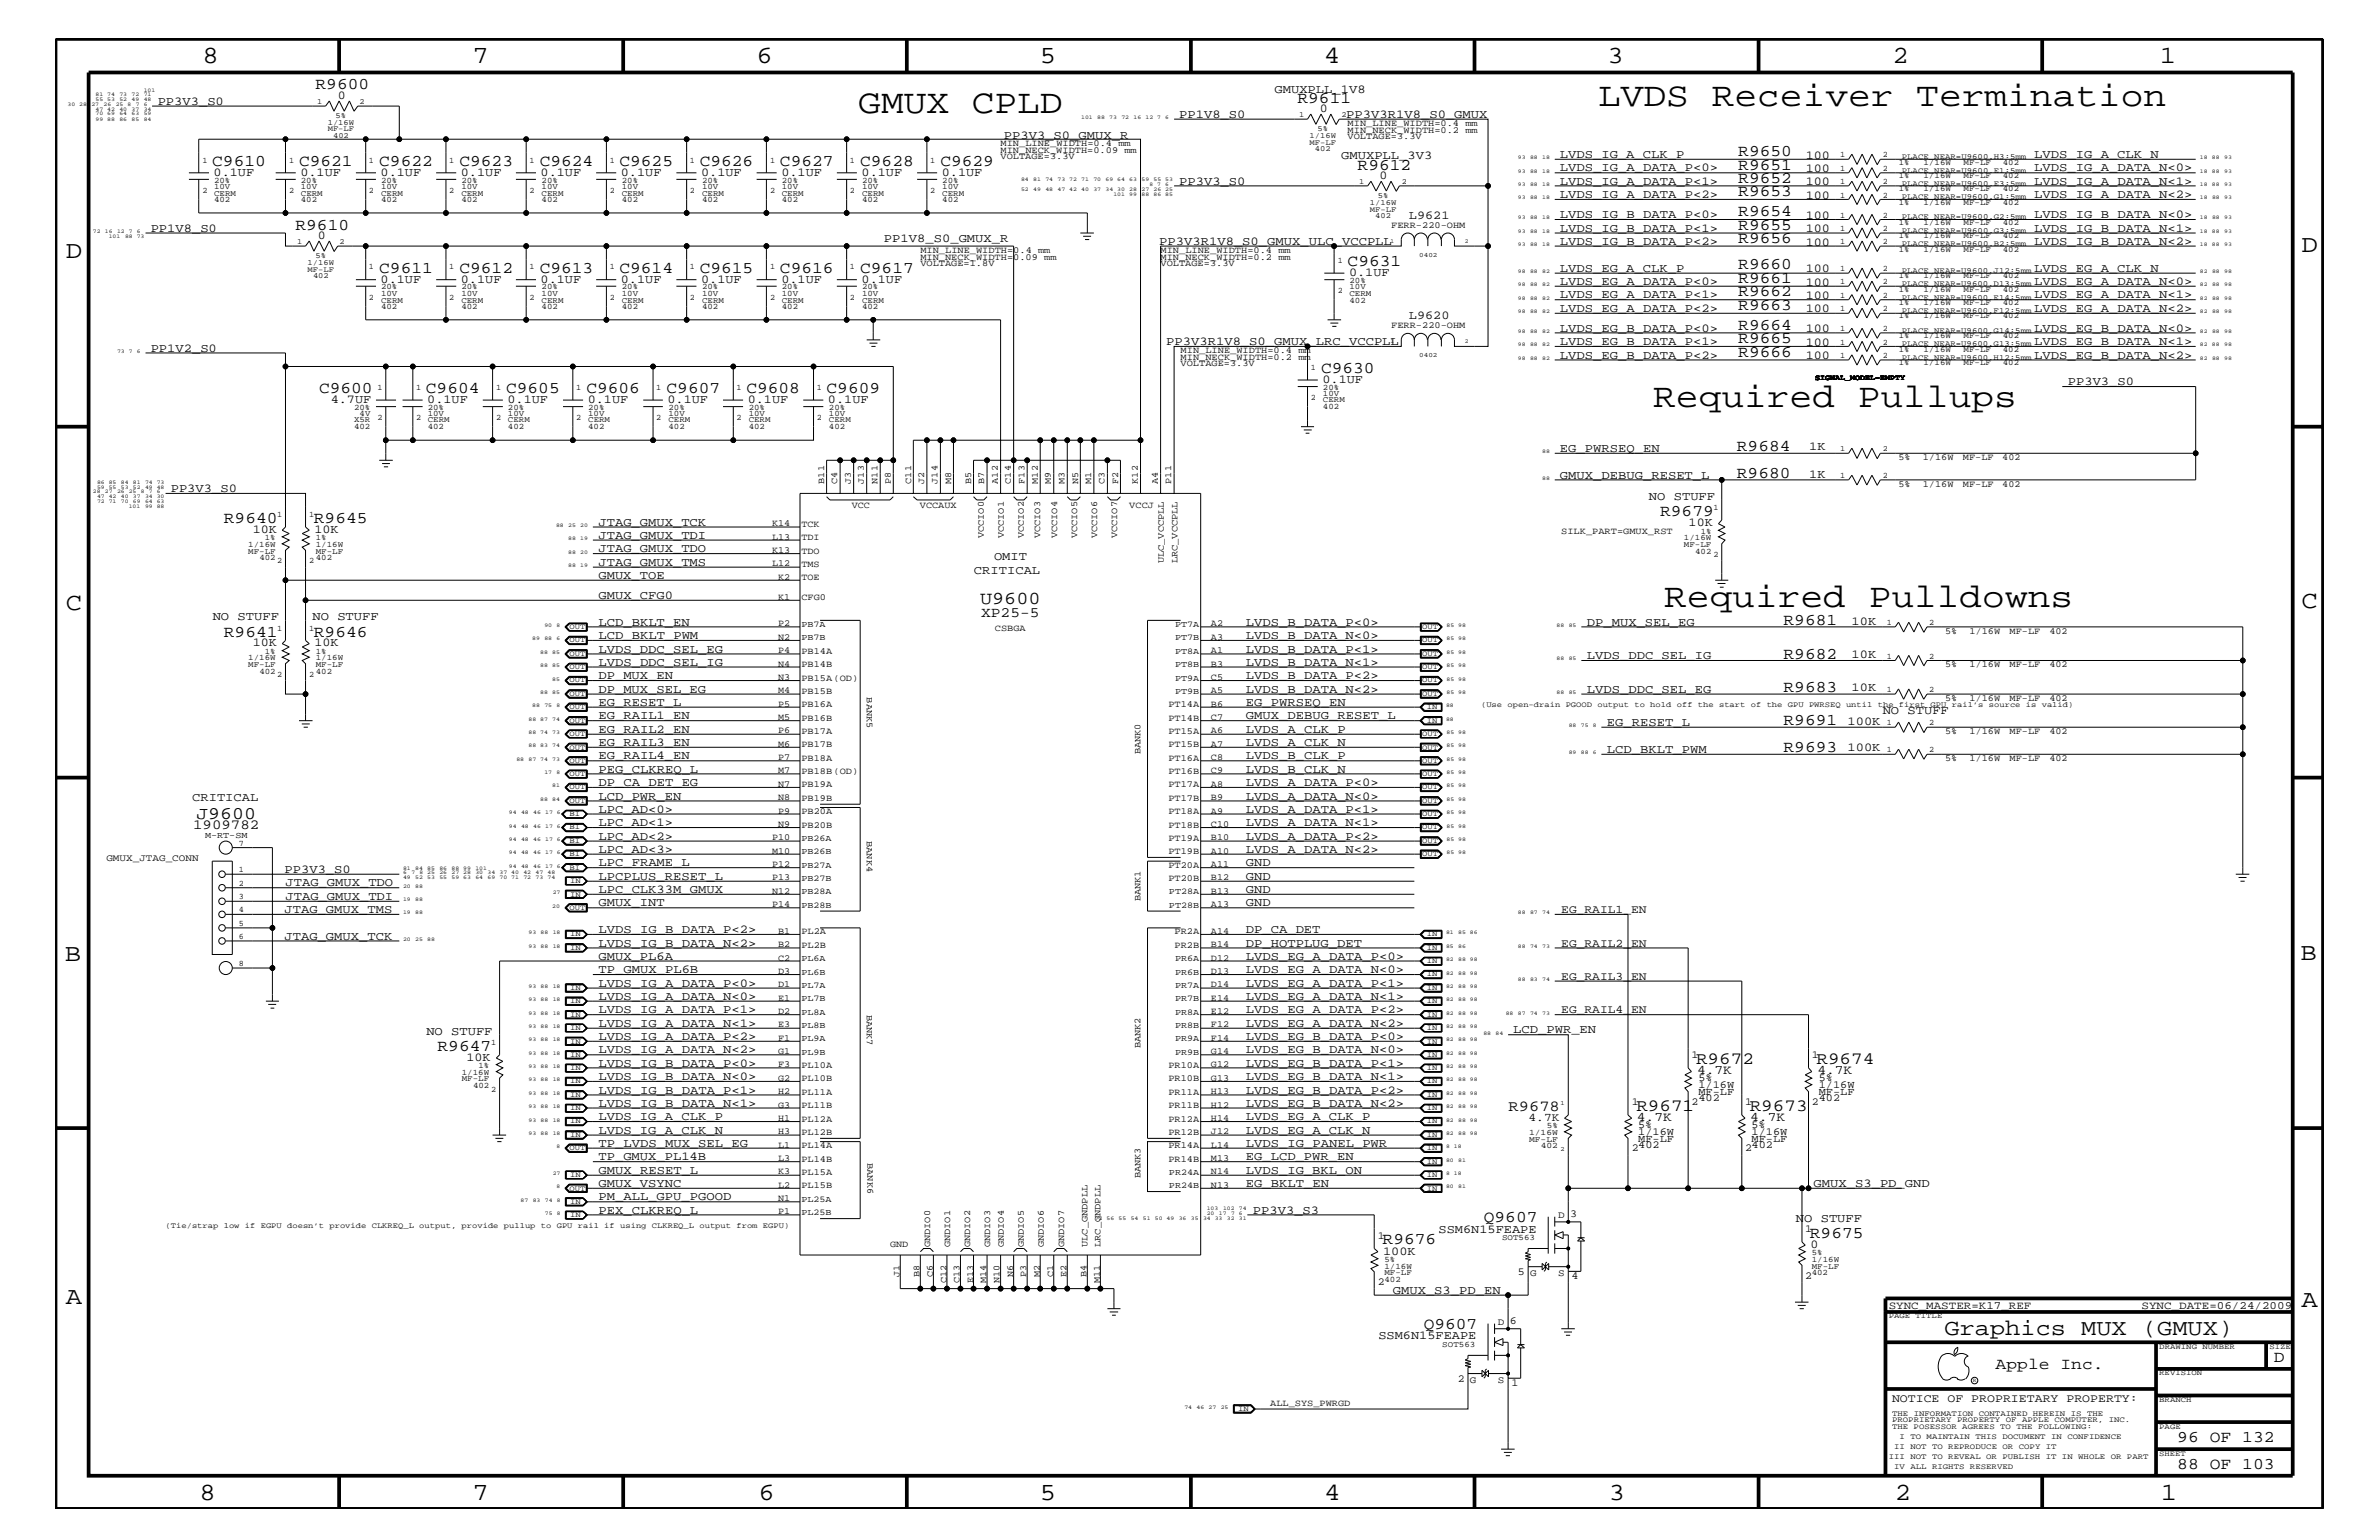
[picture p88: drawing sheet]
<svg xmlns="http://www.w3.org/2000/svg" width="432mm" height="279mm" viewBox="0 0 432 279" stroke-linecap="round" stroke-linejoin="round" font-family="sans-serif">
<defs><g id="words">
<g font-size="6.2">
<text x="155.8" y="20.4">GMUX CPLD</text>
<text x="290.1" y="19.2">LVDS Receiver Termination</text>
<text x="300.1" y="73.8">Required Pullups</text>
<text x="302" y="110.2">Required Pulldowns</text>
</g>
<g font-size="4.5">
<text x="36.7" y="11.5">8</text>
<text x="85.8" y="11.5">7</text>
<text x="137.3" y="11.5">6</text>
<text x="188.7" y="11.5">5</text>
<text x="240.3" y="11.5">4</text>
<text x="291.8" y="11.5">3</text>
<text x="343.5" y="11.5">2</text>
<text x="392" y="11.5">1</text>
<text x="11.9" y="46.8">D</text>
<text x="417.7" y="45.7">D</text>
<text x="11.9" y="110.6">C</text>
<text x="417.7" y="110.3">C</text>
<text x="11.8" y="174.3">B</text>
<text x="417.6" y="174.2">B</text>
<text x="11.9" y="236.7">A</text>
<text x="417.7" y="237.1">A</text>
<text x="36.2" y="272.1">8</text>
<text x="85.8" y="272.1">7</text>
<text x="137.7" y="272.1">6</text>
<text x="188.7" y="272.1">5</text>
<text x="240.4" y="272.1">4</text>
<text x="292" y="272.1">3</text>
<text x="343.9" y="272.1">2</text>
<text x="392.2" y="272.1">1</text>
</g>
<text font-size="4.1" x="352.9" y="242.3">Graphics MUX (GMUX)</text>
<text font-size="3.3" x="177.9" y="109.5">U9600</text>
<text font-size="3.2" x="35.6" y="148.5">J9600</text>
<g font-size="3.1">
<text x="307.8" y="193.1">R9672</text>
<text x="329.7" y="193.1">R9674</text>
<text x="297" y="201.5">R9671</text>
<text x="317.6" y="201.5">R9673</text>
</g>
<g font-size="3">
<text x="57.3" y="16.2">R9600</text>
<text x="235.5" y="18.7">R9611</text>
<text x="315.5" y="28.3">R9650</text>
<text x="38.5" y="30.2">C9610</text>
<text x="54.3" y="30.2">C9621</text>
<text x="68.8" y="30.2">C9622</text>
<text x="83.4" y="30.2">C9623</text>
<text x="98" y="30.2">C9624</text>
<text x="112.4" y="30.2">C9625</text>
<text x="127" y="30.2">C9626</text>
<text x="141.6" y="30.2">C9627</text>
<text x="156.1" y="30.2">C9628</text>
<text x="170.7" y="30.2">C9629</text>
<text x="246.4" y="30.8">R9612</text>
<text x="315.5" y="30.8">R9651</text>
<text x="315.5" y="33.1">R9652</text>
<text x="315.5" y="35.6">R9653</text>
<text x="53.6" y="41.7">R9610</text>
<text x="315.5" y="41.7">R9655</text>
<text x="315.5" y="39.2">R9654</text>
<text x="315.5" y="44.1">R9656</text>
<text x="68.8" y="49.6">C9611</text>
<text x="83.4" y="49.6">C9612</text>
<text x="98" y="49.6">C9613</text>
<text x="112.4" y="49.6">C9614</text>
<text x="127" y="49.6">C9615</text>
<text x="141.6" y="49.6">C9616</text>
<text x="156.1" y="49.6">C9617</text>
<text x="244.6" y="48.3">C9631</text>
<text x="315.5" y="53.8">R9662</text>
<text x="315.5" y="51.3">R9661</text>
<text x="315.5" y="48.9">R9660</text>
<text x="315.5" y="59.8">R9664</text>
<text x="315.5" y="56.2">R9663</text>
<text x="315.5" y="64.7">R9666</text>
<text x="315.5" y="62.3">R9665</text>
<text x="57.9" y="71.3">C9600</text>
<text x="77.3" y="71.3">C9604</text>
<text x="91.9" y="71.3">C9605</text>
<text x="106.4" y="71.3">C9606</text>
<text x="121" y="71.3">C9607</text>
<text x="135.5" y="71.3">C9608</text>
<text x="150" y="71.3">C9609</text>
<text x="239.8" y="67.7">C9630</text>
<text x="315.3" y="81.9">R9684</text>
<text x="315.3" y="86.7">R9680</text>
<text x="40.6" y="94.9">R9640</text>
<text x="57" y="94.9">R9645</text>
<text x="301.3" y="93.7">R9679</text>
<text x="323.7" y="113.4">R9681</text>
<text x="40.6" y="115.5">R9641</text>
<text x="57" y="115.5">R9646</text>
<text x="323.7" y="119.5">R9682</text>
<text x="323.7" y="125.5">R9683</text>
<text x="323.7" y="131.6">R9691</text>
<text x="323.7" y="136.4">R9693</text>
<text x="79.4" y="190.6">R9647</text>
<text x="269.3" y="221.7">Q9607</text>
<text x="251" y="225.7">R9676</text>
<text x="328.5" y="224.6">R9675</text>
<text x="258.4" y="241.1">Q9607</text>
<text x="362.2" y="248.4">Apple Inc.</text>
<text x="412.7" y="247.1">D</text>
<text x="395.2" y="261.6">96 OF 132</text>
<text x="395.2" y="266.6">88 OF 103</text>
</g>
<text font-size="2.8" x="273.8" y="201.5">R9678</text>
<text font-size="2.6" x="178.1" y="112">XP25-5</text>
<text font-size="2.5" x="35.1" y="150.5">1909782</text>
<g font-size="2.4">
<text x="308" y="194.8">4.7K</text>
<text x="329.9" y="194.8">4.7K</text>
<text x="297.1" y="203.4">4.7K</text>
<text x="317.7" y="203.4">4.7K</text>
</g>
<g font-size="2.2">
<text x="61.3" y="17.9">0</text>
<text x="231.3" y="16.8">GMUXPLL_1V8</text>
<text x="28.6" y="19">PP3V3_S0</text>
<text x="214" y="21.4">PP1V8_S0</text>
<text x="239.6" y="20.3">0</text>
<text x="244.3" y="21.4">PP3V3R1V8_S0_GMUX</text>
<text x="182.2" y="25.2">PP3V3_S0_GMUX_R</text>
<text x="243.4" y="28.9">GMUXPLL_3V3</text>
<text x="283.1" y="28.6">LVDS_IG_A_CLK_P</text>
<text x="327.7" y="28.8">100</text>
<text x="369.2" y="28.6">LVDS_IG_A_CLK_N</text>
<text x="38.8" y="31.9">0.1UF</text>
<text x="54.5" y="31.9">0.1UF</text>
<text x="69.1" y="31.9">0.1UF</text>
<text x="83.7" y="31.9">0.1UF</text>
<text x="98.1" y="31.9">0.1UF</text>
<text x="112.7" y="31.9">0.1UF</text>
<text x="127.3" y="31.9">0.1UF</text>
<text x="141.8" y="31.9">0.1UF</text>
<text x="156.4" y="31.9">0.1UF</text>
<text x="170.9" y="31.9">0.1UF</text>
<text x="214" y="33.6">PP3V3_S0</text>
<text x="250.4" y="32.5">0</text>
<text x="283.1" y="31.1">LVDS_IG_A_DATA_P&lt;0&gt;</text>
<text x="283.1" y="33.6">LVDS_IG_A_DATA_P&lt;1&gt;</text>
<text x="283.1" y="35.9">LVDS_IG_A_DATA_P&lt;2&gt;</text>
<text x="327.7" y="31.2">100</text>
<text x="327.7" y="33.6">100</text>
<text x="369.2" y="35.9">LVDS_IG_A_DATA_N&lt;2&gt;</text>
<text x="369.2" y="33.6">LVDS_IG_A_DATA_N&lt;1&gt;</text>
<text x="369.2" y="31.1">LVDS_IG_A_DATA_N&lt;0&gt;</text>
<text x="255.7" y="39.7">L9621</text>
<text x="283.1" y="39.6">LVDS_IG_B_DATA_P&lt;0&gt;</text>
<text x="327.7" y="36.1">100</text>
<text x="327.7" y="39.7">100</text>
<text x="369.2" y="39.6">LVDS_IG_B_DATA_N&lt;0&gt;</text>
<text x="27.3" y="42">PP1V8_S0</text>
<text x="57.7" y="43.4">0</text>
<text x="160.4" y="44">PP1V8_S0_GMUX_R</text>
<text x="210.4" y="44.4">PP3V3R1V8_S0_GMUX_ULC_VCCPLL</text>
<text x="283.1" y="44.4">LVDS_IG_B_DATA_P&lt;2&gt;</text>
<text x="283.1" y="42">LVDS_IG_B_DATA_P&lt;1&gt;</text>
<text x="327.7" y="44.6">100</text>
<text x="327.7" y="42.1">100</text>
<text x="369.2" y="44.4">LVDS_IG_B_DATA_N&lt;2&gt;</text>
<text x="369.2" y="42">LVDS_IG_B_DATA_N&lt;1&gt;</text>
<text x="69.1" y="51.3">0.1UF</text>
<text x="83.7" y="51.3">0.1UF</text>
<text x="98.1" y="51.3">0.1UF</text>
<text x="112.7" y="51.3">0.1UF</text>
<text x="127.3" y="51.3">0.1UF</text>
<text x="141.8" y="51.3">0.1UF</text>
<text x="156.4" y="51.3">0.1UF</text>
<text x="244.9" y="50.2">0.1UF</text>
<text x="283.1" y="49.3">LVDS_EG_A_CLK_P</text>
<text x="283.1" y="51.7">LVDS_EG_A_DATA_P&lt;0&gt;</text>
<text x="327.7" y="51.8">100</text>
<text x="327.7" y="49.4">100</text>
<text x="369.2" y="49.3">LVDS_EG_A_CLK_N</text>
<text x="369.2" y="51.7">LVDS_EG_A_DATA_N&lt;0&gt;</text>
<text x="255.7" y="57.9">L9620</text>
<text x="283.1" y="56.6">LVDS_EG_A_DATA_P&lt;2&gt;</text>
<text x="283.1" y="54.1">LVDS_EG_A_DATA_P&lt;1&gt;</text>
<text x="327.7" y="56.7">100</text>
<text x="327.7" y="54.2">100</text>
<text x="369.2" y="56.6">LVDS_EG_A_DATA_N&lt;2&gt;</text>
<text x="369.2" y="54.1">LVDS_EG_A_DATA_N&lt;1&gt;</text>
<text x="27.3" y="63.9">PP1V2_S0</text>
<text x="211.7" y="62.6">PP3V3R1V8_S0_GMUX_LRC_VCCPLL</text>
<text x="283.1" y="62.6">LVDS_EG_B_DATA_P&lt;1&gt;</text>
<text x="283.1" y="60.2">LVDS_EG_B_DATA_P&lt;0&gt;</text>
<text x="283.1" y="65.1">LVDS_EG_B_DATA_P&lt;2&gt;</text>
<text x="327.7" y="65.1">100</text>
<text x="327.7" y="62.8">100</text>
<text x="327.7" y="60.3">100</text>
<text x="369.2" y="62.6">LVDS_EG_B_DATA_N&lt;1&gt;</text>
<text x="369.2" y="65.1">LVDS_EG_B_DATA_N&lt;2&gt;</text>
<text x="369.2" y="60.2">LVDS_EG_B_DATA_N&lt;0&gt;</text>
<text x="240" y="69.5">0.1UF</text>
<text x="375.3" y="69.9">PP3V3_S0</text>
<text x="60" y="73.2">4.7UF</text>
<text x="77.6" y="73.2">0.1UF</text>
<text x="92.1" y="73.2">0.1UF</text>
<text x="106.7" y="73.2">0.1UF</text>
<text x="121.2" y="73.2">0.1UF</text>
<text x="135.7" y="73.2">0.1UF</text>
<text x="150.3" y="73.2">0.1UF</text>
<text x="283.1" y="82">EG_PWRSEQ_EN</text>
<text x="328.4" y="81.7">1K</text>
<text x="31" y="89.3">PP3V3_S0</text>
<text x="283.1" y="86.9">GMUX_DEBUG_RESET_L</text>
<text x="328.4" y="86.6">1K</text>
<text x="108.6" y="95.4">JTAG_GMUX_TCK</text>
<text x="299.3" y="90.7">NO STUFF</text>
<text x="306.5" y="95.4">10K</text>
<text x="45.9" y="96.7">10K</text>
<text x="57.1" y="96.7">10K</text>
<text x="108.6" y="97.7">JTAG_GMUX_TDI</text>
<text x="108.6" y="100.2">JTAG_GMUX_TDO</text>
<text x="180.4" y="101.6">OMIT</text>
<text x="108.6" y="102.6">JTAG_GMUX_TMS</text>
<text x="108.6" y="105">GMUX_TOE</text>
<text x="176.8" y="104.1">CRITICAL</text>
<text x="38.6" y="112.6">NO STUFF</text>
<text x="56.7" y="112.6">NO STUFF</text>
<text x="108.6" y="113.6">LCD_BKLT_EN</text>
<text x="108.6" y="108.7">GMUX_CFG0</text>
<text x="226.1" y="113.6">LVDS_B_DATA_P&lt;0&gt;</text>
<text x="288" y="113.6">DP_MUX_SEL_EG</text>
<text x="336.1" y="113.3">10K</text>
<text x="45.9" y="117.3">10K</text>
<text x="57.1" y="117.3">10K</text>
<text x="108.6" y="118.4">LVDS_DDC_SEL_EG</text>
<text x="108.6" y="115.9">LCD_BKLT_PWM</text>
<text x="226.1" y="118.4">LVDS_B_DATA_P&lt;1&gt;</text>
<text x="226.1" y="115.9">LVDS_B_DATA_N&lt;0&gt;</text>
<text x="288" y="119.6">LVDS_DDC_SEL_IG</text>
<text x="336.1" y="119.3">10K</text>
<text x="108.6" y="125.7">DP_MUX_SEL_EG</text>
<text x="108.6" y="123.2">DP_MUX_EN</text>
<text x="108.6" y="120.8">LVDS_DDC_SEL_IG</text>
<text x="226.1" y="120.8">LVDS_B_DATA_N&lt;1&gt;</text>
<text x="226.1" y="123.2">LVDS_B_DATA_P&lt;2&gt;</text>
<text x="226.1" y="125.7">LVDS_B_DATA_N&lt;2&gt;</text>
<text x="288" y="125.7">LVDS_DDC_SEL_EG</text>
<text x="336.1" y="125.4">10K</text>
<text x="108.6" y="130.5">EG_RAIL1_EN</text>
<text x="108.6" y="128">EG_RESET_L</text>
<text x="226.1" y="128">EG_PWRSEQ_EN</text>
<text x="226.1" y="130.5">GMUX_DEBUG_RESET_L</text>
<text x="291.7" y="131.7">EG_RESET_L</text>
<text x="335.3" y="131.5">100K</text>
<text x="341.7" y="129.6">NO STUFF</text>
<text x="108.6" y="133">EG_RAIL2_EN</text>
<text x="108.6" y="135.3">EG_RAIL3_EN</text>
<text x="108.6" y="137.8">EG_RAIL4_EN</text>
<text x="226.1" y="135.3">LVDS_A_CLK_N</text>
<text x="226.1" y="137.8">LVDS_B_CLK_P</text>
<text x="226.1" y="133">LVDS_A_CLK_P</text>
<text x="291.7" y="136.6">LCD_BKLT_PWM</text>
<text x="335.3" y="136.3">100K</text>
<text x="108.6" y="142.6">DP_CA_DET_EG</text>
<text x="108.6" y="140.2">PEG_CLKREQ_L</text>
<text x="226.1" y="140.2">LVDS_B_CLK_N</text>
<text x="226.1" y="142.6">LVDS_A_DATA_P&lt;0&gt;</text>
<text x="34.9" y="145.3">CRITICAL</text>
<text x="108.6" y="147.5">LPC_AD&lt;0&gt;</text>
<text x="108.6" y="149.9">LPC_AD&lt;1&gt;</text>
<text x="108.6" y="145.1">LCD_PWR_EN</text>
<text x="226.1" y="145.1">LVDS_A_DATA_N&lt;0&gt;</text>
<text x="226.1" y="147.5">LVDS_A_DATA_P&lt;1&gt;</text>
<text x="226.1" y="149.9">LVDS_A_DATA_N&lt;1&gt;</text>
<text x="108.6" y="154.7">LPC_AD&lt;3&gt;</text>
<text x="108.6" y="152.3">LPC_AD&lt;2&gt;</text>
<text x="226.1" y="152.3">LVDS_A_DATA_P&lt;2&gt;</text>
<text x="226.1" y="154.7">LVDS_A_DATA_N&lt;2&gt;</text>
<text x="51.6" y="158.4">PP3V3_S0</text>
<text x="51.8" y="160.8">JTAG_GMUX_TDO</text>
<text x="108.6" y="162">LPC_CLK33M_GMUX</text>
<text x="108.6" y="159.6">LPCPLUS_RESET_L</text>
<text x="108.6" y="157.2">LPC_FRAME_L</text>
<text x="226.1" y="162">GND</text>
<text x="226.1" y="159.6">GND</text>
<text x="226.1" y="157.2">GND</text>
<text x="51.6" y="165.6">JTAG_GMUX_TMS</text>
<text x="51.8" y="163.3">JTAG_GMUX_TDI</text>
<text x="108.6" y="164.5">GMUX_INT</text>
<text x="226.1" y="164.5">GND</text>
<text x="51.6" y="170.5">JTAG_GMUX_TCK</text>
<text x="108.6" y="169.3">LVDS_IG_B_DATA_P&lt;2&gt;</text>
<text x="108.6" y="171.7">LVDS_IG_B_DATA_N&lt;2&gt;</text>
<text x="226.1" y="171.7">DP_HOTPLUG_DET</text>
<text x="226.1" y="169.3">DP_CA_DET</text>
<text x="108.6" y="176.6">TP_GMUX_PL6B</text>
<text x="108.6" y="179">LVDS_IG_A_DATA_P&lt;0&gt;</text>
<text x="108.6" y="174.2">GMUX_PL6A</text>
<text x="226.1" y="174.2">LVDS_EG_A_DATA_P&lt;0&gt;</text>
<text x="226.1" y="176.6">LVDS_EG_A_DATA_N&lt;0&gt;</text>
<text x="226.1" y="179">LVDS_EG_A_DATA_P&lt;1&gt;</text>
<text x="108.6" y="183.8">LVDS_IG_A_DATA_P&lt;1&gt;</text>
<text x="108.6" y="181.4">LVDS_IG_A_DATA_N&lt;0&gt;</text>
<text x="226.1" y="181.4">LVDS_EG_A_DATA_N&lt;1&gt;</text>
<text x="226.1" y="183.8">LVDS_EG_A_DATA_P&lt;2&gt;</text>
<text x="77.4" y="187.7">NO STUFF</text>
<text x="108.6" y="186.3">LVDS_IG_A_DATA_N&lt;1&gt;</text>
<text x="108.6" y="188.7">LVDS_IG_A_DATA_P&lt;2&gt;</text>
<text x="108.6" y="191.1">LVDS_IG_A_DATA_N&lt;2&gt;</text>
<text x="226.1" y="191.1">LVDS_EG_B_DATA_N&lt;0&gt;</text>
<text x="226.1" y="186.3">LVDS_EG_A_DATA_N&lt;2&gt;</text>
<text x="226.1" y="188.7">LVDS_EG_B_DATA_P&lt;0&gt;</text>
<text x="274.7" y="187.5">LCD_PWR_EN</text>
<text x="84.7" y="192.5">10K</text>
<text x="108.6" y="195.9">LVDS_IG_B_DATA_N&lt;0&gt;</text>
<text x="108.6" y="193.6">LVDS_IG_B_DATA_P&lt;0&gt;</text>
<text x="226.1" y="195.9">LVDS_EG_B_DATA_N&lt;1&gt;</text>
<text x="226.1" y="193.6">LVDS_EG_B_DATA_P&lt;1&gt;</text>
<text x="108.6" y="198.4">LVDS_IG_B_DATA_P&lt;1&gt;</text>
<text x="108.6" y="200.9">LVDS_IG_B_DATA_N&lt;1&gt;</text>
<text x="108.6" y="203.2">LVDS_IG_A_CLK_P</text>
<text x="226.1" y="200.9">LVDS_EG_B_DATA_N&lt;2&gt;</text>
<text x="226.1" y="203.2">LVDS_EG_A_CLK_P</text>
<text x="226.1" y="198.4">LVDS_EG_B_DATA_P&lt;2&gt;</text>
<text x="108.6" y="208.1">TP_LVDS_MUX_SEL_EG</text>
<text x="108.6" y="205.7">LVDS_IG_A_CLK_N</text>
<text x="226.1" y="208.1">LVDS_IG_PANEL_PWR</text>
<text x="226.1" y="205.7">LVDS_EG_A_CLK_N</text>
<text x="108.6" y="215.3">GMUX_VSYNC</text>
<text x="108.6" y="213">GMUX_RESET_L</text>
<text x="108.6" y="210.5">TP_GMUX_PL14B</text>
<text x="226.1" y="213">LVDS_IG_BKL_ON</text>
<text x="226.1" y="215.3">EG_BKLT_EN</text>
<text x="226.1" y="210.5">EG_LCD_PWR_EN</text>
<text x="329.2" y="215.3">GMUX_S3_PD_GND</text>
<text x="108.6" y="220.2">PEX_CLKREQ_L</text>
<text x="108.6" y="217.8">PM_ALL_GPU_PGOOD</text>
<text x="227.4" y="220.2">PP3V3_S3</text>
<text x="326" y="221.7">NO STUFF</text>
<text x="251" y="227.6">100K</text>
<text x="261.1" y="223.6">SSM6N15FEAPE</text>
<text x="328.6" y="226.4">0</text>
<text x="252.8" y="234.7">GMUX_S3_PD_EN</text>
<text x="250.2" y="243">SSM6N15FEAPE</text>
</g>
<g font-size="2.1">
<text x="283.4" y="165.6">EG_RAIL1_EN</text>
<text x="283.4" y="171.7">EG_RAIL2_EN</text>
<text x="283.4" y="177.7">EG_RAIL3_EN</text>
<text x="283.4" y="183.8">EG_RAIL4_EN</text>
<text x="277.5" y="203.4">4.7K</text>
<text x="343.4" y="254.4">NOTICE OF PROPRIETARY PROPERTY:</text>
</g>
<g font-size="2">
<text x="342.8" y="237.4">SYNC_MASTER=K17_REF</text>
<text x="388.7" y="237.4">SYNC_DATE=06/24/2009</text>
</g>
<g font-size="1.9">
<text x="307" y="192">1</text>
<text x="328.8" y="192">1</text>
<text x="308.3" y="196.2">5%</text>
<text x="308.3" y="197.4">1/16W</text>
<text x="330.1" y="197.4">1/16W</text>
<text x="330.1" y="196.2">5%</text>
<text x="296.2" y="200.4">1</text>
<text x="307" y="200.4">2</text>
<text x="308.3" y="198.7">MF-LF</text>
<text x="308.3" y="199.8">402</text>
<text x="316.7" y="200.4">1</text>
<text x="328.8" y="200.4">2</text>
<text x="330.1" y="198.7">MF-LF</text>
<text x="330.1" y="199.8">402</text>
<text x="296.2" y="208.9">2</text>
<text x="297.3" y="207.1">MF-LF</text>
<text x="297.3" y="204.7">5%</text>
<text x="297.3" y="205.9">1/16W</text>
<text x="297.3" y="208.3">402</text>
<text x="316.7" y="208.9">2</text>
<text x="317.9" y="208.3">402</text>
<text x="317.9" y="205.9">1/16W</text>
<text x="317.9" y="207.1">MF-LF</text>
<text x="317.9" y="204.7">5%</text>
<text x="285" y="220.8">3</text>
<text x="250.1" y="224.7">1</text>
<text x="327.7" y="223.5">1</text>
<text x="250.1" y="233.2">2</text>
<text x="275.5" y="231.3">5</text>
<text x="285.2" y="232.1">4</text>
<text x="327.7" y="232">2</text>
<text x="274.1" y="240.2">6</text>
<text x="264.6" y="250.7">2</text>
<text x="274.3" y="251.5">1</text>
</g>
<g font-size="1.8">
<text x="19.3" y="156.2">GMUX_JTAG_CONN</text>
<text x="282.8" y="220.9">D</text>
<text x="277.7" y="231.5">G</text>
<text x="282.8" y="231.5">S</text>
<text x="271.9" y="240.3">D</text>
<text x="266.8" y="250.9">G</text>
<text x="271.9" y="250.9">S</text>
</g>
<g font-size="1.7">
<text x="244.6" y="22.9">MIN_LINE_WIDTH=0.4 mm</text>
<text x="181.6" y="26.5">MIN_LINE_WIDTH=0.4 mm</text>
<text x="181.6" y="27.7">MIN_NECK_WIDTH=0.09 mm</text>
<text x="181.6" y="28.9">VOLTAGE=3.3V</text>
<text x="244.6" y="24.1">MIN_NECK_WIDTH=0.2 mm</text>
<text x="244.6" y="25.3">VOLTAGE=3.3V</text>
<text x="252.5" y="41.4">FERR-220-OHM</text>
<text x="167" y="47.1">MIN_NECK_WIDTH=0.09 mm</text>
<text x="167" y="45.9">MIN_LINE_WIDTH=0.4 mm</text>
<text x="210.7" y="47.1">MIN_NECK_WIDTH=0.2 mm</text>
<text x="210.7" y="45.9">MIN_LINE_WIDTH=0.4 mm</text>
<text x="167" y="48.3">VOLTAGE=1.8V</text>
<text x="210.7" y="48.3">VOLTAGE=3.3V</text>
<text x="252.5" y="59.5">FERR-220-OHM</text>
<text x="214.3" y="65.3">MIN_NECK_WIDTH=0.2 mm</text>
<text x="214.3" y="64">MIN_LINE_WIDTH=0.4 mm</text>
<text x="214.3" y="66.5">VOLTAGE=3.3V</text>
<text x="344.6" y="83.5">5%</text>
<text x="349" y="83.5">1/16W</text>
<text x="356.3" y="83.5">MF-LF</text>
<text x="363.4" y="83.5">402</text>
<text x="149.6" y="87.7" transform="rotate(-90 149.6 87.7)">B11</text>
<text x="152" y="87.7" transform="rotate(-90 152 87.7)">C4</text>
<text x="154.4" y="87.7" transform="rotate(-90 154.4 87.7)">J3</text>
<text x="156.8" y="87.7" transform="rotate(-90 156.8 87.7)">J13</text>
<text x="159.3" y="87.7" transform="rotate(-90 159.3 87.7)">N11</text>
<text x="161.7" y="87.7" transform="rotate(-90 161.7 87.7)">P8</text>
<text x="165.4" y="87.7" transform="rotate(-90 165.4 87.7)">C11</text>
<text x="167.7" y="87.7" transform="rotate(-90 167.7 87.7)">J2</text>
<text x="170.2" y="87.7" transform="rotate(-90 170.2 87.7)">J14</text>
<text x="172.6" y="87.7" transform="rotate(-90 172.6 87.7)">M8</text>
<text x="176.3" y="87.7" transform="rotate(-90 176.3 87.7)">B5</text>
<text x="178.6" y="87.7" transform="rotate(-90 178.6 87.7)">B7</text>
<text x="181.1" y="87.7" transform="rotate(-90 181.1 87.7)">A12</text>
<text x="183.5" y="87.7" transform="rotate(-90 183.5 87.7)">C14</text>
<text x="185.9" y="87.7" transform="rotate(-90 185.9 87.7)">F13</text>
<text x="188.4" y="87.7" transform="rotate(-90 188.4 87.7)">M12</text>
<text x="190.8" y="87.7" transform="rotate(-90 190.8 87.7)">M9</text>
<text x="193.2" y="87.7" transform="rotate(-90 193.2 87.7)">M3</text>
<text x="195.7" y="87.7" transform="rotate(-90 195.7 87.7)">N5</text>
<text x="198" y="87.7" transform="rotate(-90 198 87.7)">M1</text>
<text x="200.5" y="87.7" transform="rotate(-90 200.5 87.7)">C3</text>
<text x="202.9" y="87.7" transform="rotate(-90 202.9 87.7)">F2</text>
<text x="206.5" y="87.7" transform="rotate(-90 206.5 87.7)">K12</text>
<text x="210.1" y="87.7" transform="rotate(-90 210.1 87.7)">A4</text>
<text x="212.6" y="87.7" transform="rotate(-90 212.6 87.7)">P11</text>
<text x="344.6" y="88.3">5%</text>
<text x="349" y="88.3">1/16W</text>
<text x="356.3" y="88.3">MF-LF</text>
<text x="363.4" y="88.3">402</text>
<text x="140.1" y="95.4">K14</text>
<text x="145.5" y="95.6">TCK</text>
<text x="154.6" y="92.2">VCC</text>
<text x="167" y="92.2">VCCAUX</text>
<text x="205" y="92.2">VCCJ</text>
<text x="140.1" y="100.4">K13</text>
<text x="140.1" y="97.9">L13</text>
<text x="145.5" y="98">TDI</text>
<text x="145.5" y="100.4">TDO</text>
<text x="178.6" y="97.6" transform="rotate(-90 178.6 97.6)">VCCIO0</text>
<text x="182.2" y="97.6" transform="rotate(-90 182.2 97.6)">VCCIO1</text>
<text x="185.8" y="97.6" transform="rotate(-90 185.8 97.6)">VCCIO2</text>
<text x="188.8" y="97.6" transform="rotate(-90 188.8 97.6)">VCCIO3</text>
<text x="191.9" y="97.6" transform="rotate(-90 191.9 97.6)">VCCIO4</text>
<text x="195.5" y="97.6" transform="rotate(-90 195.5 97.6)">VCCIO5</text>
<text x="199.1" y="97.6" transform="rotate(-90 199.1 97.6)">VCCIO6</text>
<text x="202.8" y="97.6" transform="rotate(-90 202.8 97.6)">VCCIO7</text>
<text x="283.4" y="96.8">SILK_PART=GMUX_RST</text>
<text x="140.1" y="102.7">L12</text>
<text x="141.2" y="105.2">K2</text>
<text x="145.5" y="102.9">TMS</text>
<text x="145.5" y="105.3">TOE</text>
<text x="211.2" y="102.2" transform="rotate(-90 211.2 102.2)">ULC_VCCPLL</text>
<text x="213.7" y="102.2" transform="rotate(-90 213.7 102.2)">LRC_VCCPLL</text>
<text x="141.2" y="113.7">P2</text>
<text x="141.2" y="108.8">K1</text>
<text x="145.5" y="108.9">CFG0</text>
<text x="219.8" y="113.7">A2</text>
<text x="141.2" y="116.1">N2</text>
<text x="141.2" y="118.5">P4</text>
<text x="145.5" y="118.6">PB14A</text>
<text x="180.6" y="114.4">CSBGA</text>
<text x="219.8" y="118.5">A1</text>
<text x="219.8" y="116.1">A3</text>
<text x="353.1" y="115">5%</text>
<text x="357.5" y="115">1/16W</text>
<text x="364.7" y="115">MF-LF</text>
<text x="372" y="115">402</text>
<text x="141.2" y="125.8">M4</text>
<text x="141.2" y="123.4">N3</text>
<text x="141.2" y="120.9">N4</text>
<text x="145.5" y="121">PB14B</text>
<text x="145.5" y="123.5">PB15A(OD)</text>
<text x="145.5" y="125.9">PB15B</text>
<text x="219.8" y="125.8">A5</text>
<text x="219.8" y="123.4">C5</text>
<text x="219.8" y="120.9">B3</text>
<text x="353.1" y="121">5%</text>
<text x="357.5" y="121">1/16W</text>
<text x="364.7" y="121">MF-LF</text>
<text x="372" y="121">402</text>
<text x="141.2" y="130.7">M5</text>
<text x="141.2" y="128.2">P5</text>
<text x="145.5" y="128.3">PB16A</text>
<text x="145.5" y="130.8">PB16B</text>
<text x="157.3" y="126.5" transform="rotate(90 157.3 126.5)">BANK5</text>
<text x="212.1" y="130.8">PT14B</text>
<text x="212.1" y="128.3">PT14A</text>
<text x="219.8" y="130.7">C7</text>
<text x="219.8" y="128.2">B6</text>
<text x="353.1" y="127.1">5%</text>
<text x="357.5" y="127.1">1/16W</text>
<text x="364.7" y="127.1">MF-LF</text>
<text x="372" y="127.1">402</text>
<text x="141.2" y="137.9">P7</text>
<text x="141.2" y="135.5">M6</text>
<text x="141.2" y="133">P6</text>
<text x="145.5" y="133.2">PB17A</text>
<text x="145.5" y="135.6">PB17B</text>
<text x="207" y="136.8" transform="rotate(-90 207 136.8)">BANK0</text>
<text x="212.1" y="133.2">PT15A</text>
<text x="212.1" y="135.6">PT15B</text>
<text x="219.8" y="137.9">C8</text>
<text x="219.8" y="135.5">A7</text>
<text x="219.8" y="133">A6</text>
<text x="353.1" y="133.2">5%</text>
<text x="357.5" y="133.2">1/16W</text>
<text x="364.7" y="133.2">MF-LF</text>
<text x="372" y="133.2">402</text>
<text x="141.2" y="142.8">N7</text>
<text x="141.2" y="140.3">M7</text>
<text x="145.5" y="140.4">PB18B(OD)</text>
<text x="145.5" y="138">PB18A</text>
<text x="145.5" y="142.9">PB19A</text>
<text x="212.1" y="138">PT16A</text>
<text x="212.1" y="142.9">PT17A</text>
<text x="212.1" y="140.4">PT16B</text>
<text x="219.8" y="142.8">A8</text>
<text x="219.8" y="140.3">C9</text>
<text x="353.1" y="138">5%</text>
<text x="357.5" y="138">1/16W</text>
<text x="364.7" y="138">MF-LF</text>
<text x="372" y="138">402</text>
<text x="141.2" y="147.6">P9</text>
<text x="141.2" y="145.1">N8</text>
<text x="145.5" y="145.3">PB19B</text>
<text x="145.5" y="147.7">PB20A</text>
<text x="212.1" y="145.3">PT17B</text>
<text x="212.1" y="147.7">PT18A</text>
<text x="219.8" y="147.6">A9</text>
<text x="219.8" y="145.1">B9</text>
<text x="140.1" y="154.9">M10</text>
<text x="140.1" y="152.4">P10</text>
<text x="141.2" y="150.1">N9</text>
<text x="145.5" y="150.1">PB20B</text>
<text x="157.3" y="152.6" transform="rotate(90 157.3 152.6)">BANK4</text>
<text x="212.1" y="152.6">PT19A</text>
<text x="212.1" y="155">PT19B</text>
<text x="212.1" y="150.1">PT18B</text>
<text x="219.8" y="154.9">A10</text>
<text x="219.8" y="152.4">B10</text>
<text x="219.8" y="150.1">C10</text>
<text x="140.1" y="159.7">P13</text>
<text x="140.1" y="157.3">P12</text>
<text x="212.1" y="159.9">PT20B</text>
<text x="212.1" y="157.4">PT20A</text>
<text x="219.8" y="159.7">B12</text>
<text x="219.8" y="157.3">A11</text>
<text x="140.1" y="164.5">P14</text>
<text x="140.1" y="162.2">N12</text>
<text x="207" y="163.5" transform="rotate(-90 207 163.5)">BANK1</text>
<text x="219.8" y="162.2">B13</text>
<text x="219.8" y="164.5">A13</text>
<text x="141.2" y="171.8">B2</text>
<text x="141.2" y="169.4">B1</text>
<text x="145.5" y="169.5">PL2A</text>
<text x="145.5" y="172">PL2B</text>
<text x="213.2" y="169.5">PR2A</text>
<text x="213.2" y="172">PR2B</text>
<text x="219.8" y="171.8">B14</text>
<text x="219.8" y="169.4">A14</text>
<text x="141.2" y="179.1">D1</text>
<text x="141.2" y="176.7">D3</text>
<text x="141.2" y="174.3">C2</text>
<text x="219.8" y="179.1">D14</text>
<text x="219.8" y="176.7">D13</text>
<text x="219.8" y="174.3">D12</text>
<text x="141.2" y="184">D2</text>
<text x="141.2" y="181.6">E1</text>
<text x="157.3" y="184.1" transform="rotate(90 157.3 184.1)">BANK7</text>
<text x="219.8" y="184">E12</text>
<text x="219.8" y="181.6">E14</text>
<text x="141.2" y="191.2">G1</text>
<text x="141.2" y="188.8">F1</text>
<text x="141.2" y="186.4">E3</text>
<text x="207" y="190.2" transform="rotate(-90 207 190.2)">BANK2</text>
<text x="219.8" y="191.2">G14</text>
<text x="219.8" y="188.8">F14</text>
<text x="219.8" y="186.4">F12</text>
<text x="141.2" y="196.1">G2</text>
<text x="141.2" y="193.7">F3</text>
<text x="145.5" y="196.2">PL10B</text>
<text x="145.5" y="193.7">PL10A</text>
<text x="212.1" y="196.2">PR10B</text>
<text x="212.1" y="193.7">PR10A</text>
<text x="219.8" y="196.1">G13</text>
<text x="219.8" y="193.7">G12</text>
<text x="141.2" y="203.4">H1</text>
<text x="141.2" y="200.9">G3</text>
<text x="141.2" y="198.5">H2</text>
<text x="145.5" y="201">PL11B</text>
<text x="145.5" y="203.5">PL12A</text>
<text x="145.5" y="198.7">PL11A</text>
<text x="212.1" y="201">PR11B</text>
<text x="212.1" y="203.5">PR12A</text>
<text x="212.1" y="198.7">PR11A</text>
<text x="219.8" y="203.4">H14</text>
<text x="219.8" y="200.9">H12</text>
<text x="219.8" y="198.5">H13</text>
<text x="141.2" y="208.2">L1</text>
<text x="141.2" y="205.8">H3</text>
<text x="145.5" y="208.3">PL14A</text>
<text x="145.5" y="205.9">PL12B</text>
<text x="212.1" y="208.3">PR14A</text>
<text x="212.1" y="205.9">PR12B</text>
<text x="219.8" y="208.2">L14</text>
<text x="219.8" y="205.8">J12</text>
<text x="141.2" y="215.5">L2</text>
<text x="141.2" y="213">K3</text>
<text x="141.2" y="210.7">L3</text>
<text x="145.5" y="213.2">PL15A</text>
<text x="145.5" y="210.8">PL14B</text>
<text x="145.5" y="215.6">PL15B</text>
<text x="157.5" y="211" transform="rotate(90 157.5 211)">BANK6</text>
<text x="207" y="213.8" transform="rotate(-90 207 213.8)">BANK3</text>
<text x="212.1" y="210.8">PR14B</text>
<text x="219.8" y="215.5">N13</text>
<text x="219.8" y="213">N14</text>
<text x="219.8" y="210.7">M13</text>
<text x="141.2" y="220.3">P1</text>
<text x="141.2" y="217.9">N1</text>
<text x="161.5" y="226.3">GND</text>
<text x="168.8" y="226.3" transform="rotate(-90 168.8 226.3)">GNDIO0</text>
<text x="172.5" y="226.3" transform="rotate(-90 172.5 226.3)">GNDIO1</text>
<text x="176.1" y="226.3" transform="rotate(-90 176.1 226.3)">GNDIO2</text>
<text x="179.7" y="226.3" transform="rotate(-90 179.7 226.3)">GNDIO3</text>
<text x="182.2" y="226.3" transform="rotate(-90 182.2 226.3)">GNDIO4</text>
<text x="185.8" y="226.3" transform="rotate(-90 185.8 226.3)">GNDIO5</text>
<text x="189.5" y="226.3" transform="rotate(-90 189.5 226.3)">GNDIO6</text>
<text x="193.1" y="226.3" transform="rotate(-90 193.1 226.3)">GNDIO7</text>
<text x="197.4" y="226.3" transform="rotate(-90 197.4 226.3)">ULC_GNDPLL</text>
<text x="199.7" y="226.3" transform="rotate(-90 199.7 226.3)">LRC_GNDPLL</text>
<text x="163.2" y="231.8" transform="rotate(-90 163.2 231.8)">J1</text>
<text x="166.9" y="231.8" transform="rotate(-90 166.9 231.8)">B8</text>
<text x="169.3" y="231.8" transform="rotate(-90 169.3 231.8)">C6</text>
<text x="171.8" y="232.9" transform="rotate(-90 171.8 232.9)">C12</text>
<text x="174.2" y="232.9" transform="rotate(-90 174.2 232.9)">C13</text>
<text x="176.6" y="232.9" transform="rotate(-90 176.6 232.9)">E13</text>
<text x="179" y="232.9" transform="rotate(-90 179 232.9)">M14</text>
<text x="181.4" y="232.9" transform="rotate(-90 181.4 232.9)">N10</text>
<text x="183.9" y="231.8" transform="rotate(-90 183.9 231.8)">N6</text>
<text x="186.3" y="231.8" transform="rotate(-90 186.3 231.8)">P3</text>
<text x="188.7" y="231.8" transform="rotate(-90 188.7 231.8)">M2</text>
<text x="191.2" y="231.8" transform="rotate(-90 191.2 231.8)">C1</text>
<text x="193.5" y="231.8" transform="rotate(-90 193.5 231.8)">E2</text>
<text x="197.2" y="231.8" transform="rotate(-90 197.2 231.8)">B4</text>
<text x="199.6" y="232.9" transform="rotate(-90 199.6 232.9)">M11</text>
<text x="230.5" y="255.1">ALL_SYS_PWRGD</text>
</g>
<g font-size="1.6">
<text x="145.5" y="113.7">PB7A</text>
<text x="213.3" y="113.7">PT7A</text>
<text x="145.5" y="116.2">PB7B</text>
<text x="213.3" y="118.6">PT8A</text>
<text x="213.3" y="116.2">PT7B</text>
<text x="213.3" y="121">PT8B</text>
<text x="213.3" y="123.5">PT9A</text>
<text x="213.3" y="125.9">PT9B</text>
<text x="37.2" y="152">M-RT-SM</text>
<text x="145.5" y="155">PB26B</text>
<text x="145.5" y="152.6">PB26A</text>
<text x="145.5" y="157.4">PB27A</text>
<text x="145.5" y="159.9">PB27B</text>
<text x="145.5" y="164.7">PB28B</text>
<text x="145.5" y="162.2">PB28A</text>
<text x="212.2" y="162.2">PT28A</text>
<text x="212.2" y="164.7">PT28B</text>
<text x="145.5" y="176.8">PL6B</text>
<text x="145.5" y="179.3">PL7A</text>
<text x="145.5" y="174.4">PL6A</text>
<text x="213.3" y="174.4">PR6A</text>
<text x="213.3" y="176.8">PR6B</text>
<text x="213.3" y="179.3">PR7A</text>
<text x="145.5" y="184.1">PL8A</text>
<text x="145.5" y="181.6">PL7B</text>
<text x="213.3" y="181.6">PR7B</text>
<text x="213.3" y="184.1">PR8A</text>
<text x="145.5" y="188.9">PL9A</text>
<text x="145.5" y="186.5">PL8B</text>
<text x="145.5" y="191.4">PL9B</text>
<text x="213.3" y="188.9">PR9A</text>
<text x="213.3" y="191.4">PR9B</text>
<text x="213.3" y="186.5">PR8B</text>
<text x="212.2" y="213.2">PR24A</text>
<text x="212.2" y="215.6">PR24B</text>
<text x="145.5" y="218">PL25A</text>
<text x="145.5" y="220.4">PL25B</text>
</g>
<g font-size="1.5">
<text x="36.7" y="29.5">1</text>
<text x="52.5" y="29.5">1</text>
<text x="67" y="29.5">1</text>
<text x="81.5" y="29.5">1</text>
<text x="96.1" y="29.5">1</text>
<text x="110.7" y="29.5">1</text>
<text x="125.2" y="29.5">1</text>
<text x="139.8" y="29.5">1</text>
<text x="154.3" y="29.5">1</text>
<text x="168.8" y="29.5">1</text>
<text x="334" y="28.6">1</text>
<text x="341.7" y="28.6">2</text>
<text x="344.6" y="29.9">1%</text>
<text x="349.1" y="29.9">1/16W</text>
<text x="356.4" y="29.9">MF-LF</text>
<text x="363.5" y="29.9">402</text>
<text x="36.7" y="35">2</text>
<text x="38.9" y="34.2">10V</text>
<text x="38.9" y="33.1">20%</text>
<text x="38.9" y="35.5">CERM</text>
<text x="52.5" y="35">2</text>
<text x="54.6" y="35.5">CERM</text>
<text x="54.6" y="33.1">20%</text>
<text x="54.6" y="34.2">10V</text>
<text x="67" y="35">2</text>
<text x="69.2" y="34.2">10V</text>
<text x="69.2" y="33.1">20%</text>
<text x="69.2" y="35.5">CERM</text>
<text x="81.5" y="35">2</text>
<text x="83.7" y="34.2">10V</text>
<text x="83.7" y="35.5">CERM</text>
<text x="83.7" y="33.1">20%</text>
<text x="96.1" y="35">2</text>
<text x="98.3" y="35.5">CERM</text>
<text x="98.3" y="33.1">20%</text>
<text x="98.3" y="34.2">10V</text>
<text x="110.7" y="35">2</text>
<text x="112.9" y="35.5">CERM</text>
<text x="112.9" y="34.2">10V</text>
<text x="112.9" y="33.1">20%</text>
<text x="125.2" y="35">2</text>
<text x="127.4" y="34.2">10V</text>
<text x="127.4" y="33.1">20%</text>
<text x="127.4" y="35.5">CERM</text>
<text x="139.8" y="35">2</text>
<text x="141.9" y="35.5">CERM</text>
<text x="141.9" y="33.1">20%</text>
<text x="141.9" y="34.2">10V</text>
<text x="154.3" y="35">2</text>
<text x="156.5" y="34.2">10V</text>
<text x="156.5" y="33.1">20%</text>
<text x="156.5" y="35.5">CERM</text>
<text x="168.8" y="35">2</text>
<text x="171" y="35.5">CERM</text>
<text x="171" y="33.1">20%</text>
<text x="171" y="34.2">10V</text>
<text x="334" y="33.4">1</text>
<text x="334" y="35.8">1</text>
<text x="334" y="31">1</text>
<text x="341.7" y="31">2</text>
<text x="341.7" y="33.4">2</text>
<text x="341.7" y="35.8">2</text>
<text x="344.6" y="32.3">1%</text>
<text x="344.6" y="34.7">1%</text>
<text x="349.1" y="32.3">1/16W</text>
<text x="349.1" y="34.7">1/16W</text>
<text x="356.4" y="32.3">MF-LF</text>
<text x="356.4" y="34.7">MF-LF</text>
<text x="363.5" y="32.3">402</text>
<text x="363.5" y="34.7">402</text>
<text x="38.9" y="36.7">402</text>
<text x="54.6" y="36.7">402</text>
<text x="69.2" y="36.7">402</text>
<text x="83.7" y="36.7">402</text>
<text x="98.3" y="36.7">402</text>
<text x="112.9" y="36.7">402</text>
<text x="127.4" y="36.7">402</text>
<text x="141.9" y="36.7">402</text>
<text x="156.5" y="36.7">402</text>
<text x="171" y="36.7">402</text>
<text x="334" y="41.9">1</text>
<text x="334" y="39.5">1</text>
<text x="341.7" y="41.9">2</text>
<text x="341.7" y="39.5">2</text>
<text x="344.6" y="37.2">1%</text>
<text x="344.6" y="40.8">1%</text>
<text x="349.1" y="37.2">1/16W</text>
<text x="349.1" y="40.8">1/16W</text>
<text x="356.4" y="37.2">MF-LF</text>
<text x="356.4" y="40.8">MF-LF</text>
<text x="363.5" y="37.2">402</text>
<text x="363.5" y="40.8">402</text>
<text x="242.8" y="47.7">1</text>
<text x="334" y="44.3">1</text>
<text x="341.7" y="44.3">2</text>
<text x="344.6" y="45.7">1%</text>
<text x="344.6" y="43.2">1%</text>
<text x="349.1" y="45.7">1/16W</text>
<text x="349.1" y="43.2">1/16W</text>
<text x="356.4" y="45.7">MF-LF</text>
<text x="356.4" y="43.2">MF-LF</text>
<text x="363.5" y="45.7">402</text>
<text x="363.5" y="43.2">402</text>
<text x="67" y="48.9">1</text>
<text x="69.2" y="52.5">20%</text>
<text x="69.2" y="53.6">10V</text>
<text x="81.5" y="48.9">1</text>
<text x="83.7" y="52.5">20%</text>
<text x="83.7" y="53.6">10V</text>
<text x="96.1" y="48.9">1</text>
<text x="98.3" y="53.6">10V</text>
<text x="98.3" y="52.5">20%</text>
<text x="110.7" y="48.9">1</text>
<text x="112.9" y="53.6">10V</text>
<text x="112.9" y="52.5">20%</text>
<text x="125.2" y="48.9">1</text>
<text x="127.4" y="53.6">10V</text>
<text x="127.4" y="52.5">20%</text>
<text x="139.8" y="48.9">1</text>
<text x="141.9" y="53.6">10V</text>
<text x="141.9" y="52.5">20%</text>
<text x="154.3" y="48.9">1</text>
<text x="156.5" y="52.5">20%</text>
<text x="156.5" y="53.6">10V</text>
<text x="242.8" y="53.2">2</text>
<text x="244.9" y="53.6">CERM</text>
<text x="244.9" y="51.3">20%</text>
<text x="244.9" y="52.4">10V</text>
<text x="334" y="51.6">1</text>
<text x="334" y="49.1">1</text>
<text x="341.7" y="51.6">2</text>
<text x="341.7" y="49.1">2</text>
<text x="344.6" y="52.9">1%</text>
<text x="344.6" y="50.5">1%</text>
<text x="349.1" y="52.9">1/16W</text>
<text x="349.1" y="50.5">1/16W</text>
<text x="356.4" y="52.9">MF-LF</text>
<text x="356.4" y="50.5">MF-LF</text>
<text x="363.5" y="52.9">402</text>
<text x="363.5" y="50.5">402</text>
<text x="67" y="54.4">2</text>
<text x="69.2" y="54.9">CERM</text>
<text x="69.2" y="56.1">402</text>
<text x="81.5" y="54.4">2</text>
<text x="83.7" y="54.9">CERM</text>
<text x="83.7" y="56.1">402</text>
<text x="96.1" y="54.4">2</text>
<text x="98.3" y="54.9">CERM</text>
<text x="98.3" y="56.1">402</text>
<text x="110.7" y="54.4">2</text>
<text x="112.9" y="56.1">402</text>
<text x="112.9" y="54.9">CERM</text>
<text x="125.2" y="54.4">2</text>
<text x="127.4" y="56.1">402</text>
<text x="127.4" y="54.9">CERM</text>
<text x="139.8" y="54.4">2</text>
<text x="141.9" y="54.9">CERM</text>
<text x="141.9" y="56.1">402</text>
<text x="154.3" y="54.4">2</text>
<text x="156.5" y="54.9">CERM</text>
<text x="156.5" y="56.1">402</text>
<text x="244.9" y="54.9">402</text>
<text x="334" y="56.4">1</text>
<text x="334" y="54">1</text>
<text x="341.7" y="56.4">2</text>
<text x="341.7" y="54">2</text>
<text x="344.6" y="57.8">1%</text>
<text x="344.6" y="55.3">1%</text>
<text x="349.1" y="55.3">1/16W</text>
<text x="349.1" y="57.8">1/16W</text>
<text x="356.4" y="57.8">MF-LF</text>
<text x="356.4" y="55.3">MF-LF</text>
<text x="363.5" y="57.8">402</text>
<text x="363.5" y="55.3">402</text>
<text x="334" y="64.9">1</text>
<text x="334" y="62.5">1</text>
<text x="334" y="60.1">1</text>
<text x="341.7" y="64.9">2</text>
<text x="341.7" y="62.5">2</text>
<text x="341.7" y="60.1">2</text>
<text x="344.6" y="63.9">1%</text>
<text x="344.6" y="61.4">1%</text>
<text x="349.1" y="63.9">1/16W</text>
<text x="349.1" y="61.4">1/16W</text>
<text x="356.4" y="63.9">MF-LF</text>
<text x="356.4" y="61.4">MF-LF</text>
<text x="363.5" y="63.9">402</text>
<text x="363.5" y="61.4">402</text>
<text x="68.5" y="70.7">1</text>
<text x="75.5" y="70.7">1</text>
<text x="90.1" y="70.7">1</text>
<text x="104.6" y="70.7">1</text>
<text x="119.1" y="70.7">1</text>
<text x="133.7" y="70.7">1</text>
<text x="148.3" y="70.7">1</text>
<text x="237.9" y="67.1">1</text>
<text x="240.1" y="70.7">20%</text>
<text x="240.1" y="71.8">10V</text>
<text x="344.6" y="66.2">1%</text>
<text x="349.1" y="66.2">1/16W</text>
<text x="356.4" y="66.2">MF-LF</text>
<text x="363.5" y="66.2">402</text>
<text x="64.3" y="74.4">20%</text>
<text x="64.3" y="77.9">402</text>
<text x="64.3" y="76.7">X5R</text>
<text x="65.3" y="75.5">4V</text>
<text x="68.5" y="76.2">2</text>
<text x="75.5" y="76.2">2</text>
<text x="77.6" y="74.4">20%</text>
<text x="77.6" y="75.5">10V</text>
<text x="77.6" y="76.7">CERM</text>
<text x="77.6" y="77.9">402</text>
<text x="90.1" y="76.2">2</text>
<text x="92.2" y="75.5">10V</text>
<text x="92.2" y="76.7">CERM</text>
<text x="92.2" y="74.4">20%</text>
<text x="92.2" y="77.9">402</text>
<text x="104.6" y="76.2">2</text>
<text x="106.8" y="74.4">20%</text>
<text x="106.8" y="77.9">402</text>
<text x="106.8" y="75.5">10V</text>
<text x="106.8" y="76.7">CERM</text>
<text x="119.1" y="76.2">2</text>
<text x="121.3" y="74.4">20%</text>
<text x="121.3" y="76.7">CERM</text>
<text x="121.3" y="75.5">10V</text>
<text x="121.3" y="77.9">402</text>
<text x="133.7" y="76.2">2</text>
<text x="135.9" y="75.5">10V</text>
<text x="135.9" y="74.4">20%</text>
<text x="135.9" y="77.9">402</text>
<text x="135.9" y="76.7">CERM</text>
<text x="148.3" y="76.2">2</text>
<text x="150.5" y="75.5">10V</text>
<text x="150.5" y="77.9">402</text>
<text x="150.5" y="74.4">20%</text>
<text x="150.5" y="76.7">CERM</text>
<text x="237.9" y="72.6">2</text>
<text x="240.1" y="73">CERM</text>
<text x="240.1" y="74.3">402</text>
<text x="334" y="86.7">1</text>
<text x="341.7" y="86.7">2</text>
<text x="50.3" y="93.8">1</text>
<text x="56.1" y="93.8">1</text>
<text x="311" y="92.6">1</text>
<text x="45" y="99.3">1/16W</text>
<text x="45" y="100.4">MF-LF</text>
<text x="47.1" y="101.6">402</text>
<text x="48.1" y="98">1%</text>
<text x="57.3" y="100.4">MF-LF</text>
<text x="57.3" y="101.6">402</text>
<text x="57.3" y="99.3">1/16W</text>
<text x="57.3" y="98">1%</text>
<text x="305.6" y="99.3">MF-LF</text>
<text x="305.6" y="98">1/16W</text>
<text x="307.7" y="100.4">402</text>
<text x="308.7" y="96.8">1%</text>
<text x="311" y="101">2</text>
<text x="50.3" y="102.2">2</text>
<text x="56.1" y="102.2">2</text>
<text x="342.5" y="113.4">1</text>
<text x="350.2" y="113.4">2</text>
<text x="45" y="119.8">1/16W</text>
<text x="48.1" y="118.6">1%</text>
<text x="50.3" y="114.4">1</text>
<text x="56.1" y="114.4">1</text>
<text x="57.3" y="118.6">1%</text>
<text x="57.3" y="119.8">1/16W</text>
<text x="342.5" y="119.5">1</text>
<text x="350.2" y="119.5">2</text>
<text x="45" y="121">MF-LF</text>
<text x="47.1" y="122.3">402</text>
<text x="50.3" y="122.9">2</text>
<text x="56.1" y="122.9">2</text>
<text x="57.3" y="122.3">402</text>
<text x="57.3" y="121">MF-LF</text>
<text x="342.5" y="125.5">1</text>
<text x="350.2" y="125.5">2</text>
<text x="342.5" y="131.6">1</text>
<text x="350.2" y="131.6">2</text>
<text x="342.5" y="136.4">1</text>
<text x="350.2" y="136.4">2</text>
<text x="43.3" y="153.4">7</text>
<text x="43.3" y="160.7">2</text>
<text x="43.3" y="158.3">1</text>
<text x="43.3" y="165.6">4</text>
<text x="43.3" y="163.1">3</text>
<text x="43.3" y="170.4">6</text>
<text x="43.3" y="168">5</text>
<text x="43.3" y="175.2">8</text>
<text x="89.2" y="189.5">1</text>
<text x="83.8" y="195">1/16W</text>
<text x="83.8" y="196.2">MF-LF</text>
<text x="85.9" y="197.4">402</text>
<text x="86.9" y="193.7">1%</text>
<text x="89.2" y="198.1">2</text>
<text x="277.5" y="205.9">1/16W</text>
<text x="277.5" y="207.1">MF-LF</text>
<text x="279.7" y="208.3">402</text>
<text x="280.8" y="204.7">5%</text>
<text x="272.6" y="224.9">SOT563</text>
<text x="328.8" y="227.7">5%</text>
<text x="251.3" y="230.2">1/16W</text>
<text x="251.3" y="232.6">402</text>
<text x="251.3" y="229">5%</text>
<text x="251.3" y="231.3">MF-LF</text>
<text x="328.8" y="230.2">MF-LF</text>
<text x="328.8" y="229">1/16W</text>
<text x="328.8" y="231.3">402</text>
<text x="261.8" y="244.4">SOT563</text>
</g>
<g font-size="1.4">
<text x="57.6" y="18.8">1</text>
<text x="59.5" y="22.6">1/16W</text>
<text x="59.5" y="23.8">MF-LF</text>
<text x="60.9" y="21.4">5%</text>
<text x="65.3" y="18.8">2</text>
<text x="235.8" y="21.3">1</text>
<text x="239.1" y="23.8">5%</text>
<text x="243.5" y="21.3">2</text>
<text x="60.5" y="25">402</text>
<text x="237.7" y="25">1/16W</text>
<text x="237.7" y="26.3">MF-LF</text>
<text x="238.7" y="27.5">402</text>
<text x="345.2" y="28.9">PLACE_NEAR=U9600.H3:5mm</text>
<text x="246.7" y="33.4">1</text>
<text x="250.1" y="35.9">5%</text>
<text x="254.4" y="33.4">2</text>
<text x="345.2" y="31.4">PLACE_NEAR=U9600.E1:5mm</text>
<text x="345.2" y="33.7">PLACE_NEAR=U9600.E3:5mm</text>
<text x="248.6" y="38.4">MF-LF</text>
<text x="248.6" y="37.2">1/16W</text>
<text x="249.6" y="39.6">402</text>
<text x="345.2" y="36.2">PLACE_NEAR=U9600.G1:5mm</text>
<text x="345.2" y="39.8">PLACE_NEAR=U9600.G2:5mm</text>
<text x="53.9" y="44.3">1</text>
<text x="57.3" y="46.8">5%</text>
<text x="61.6" y="44.3">2</text>
<text x="345.2" y="44.6">PLACE_NEAR=U9600.B2:5mm</text>
<text x="345.2" y="42.3">PLACE_NEAR=U9600.G3:5mm</text>
<text x="55.8" y="49.3">MF-LF</text>
<text x="55.8" y="48">1/16W</text>
<text x="56.8" y="50.5">402</text>
<text x="345.2" y="51.9">PLACE_NEAR=U9600.D13:5mm</text>
<text x="345.2" y="49.6">PLACE_NEAR=U9600.J12:5mm</text>
<text x="345.2" y="56.8">PLACE_NEAR=U9600.F12:5mm</text>
<text x="345.2" y="54.4">PLACE_NEAR=U9600.E14:5mm</text>
<text x="345.2" y="65.3">PLACE_NEAR=U9600.H12:5mm</text>
<text x="345.2" y="62.9">PLACE_NEAR=U9600.G13:5mm</text>
<text x="345.2" y="60.4">PLACE_NEAR=U9600.G14:5mm</text>
<text x="329.4" y="68.9">SIGNAL_MODEL=EMPTY</text>
<text x="334" y="81.9">1</text>
<text x="341.7" y="81.9">2</text>
<text x="103.4" y="119">OUT</text>
<text x="103.4" y="116.5">OUT</text>
<text x="103.4" y="114.2">OUT</text>
<text x="258.1" y="119">OUT</text>
<text x="258.1" y="116.5">OUT</text>
<text x="258.1" y="114.2">OUT</text>
<text x="103.4" y="123.8">OUT</text>
<text x="103.4" y="121.4">OUT</text>
<text x="258.1" y="123.8">OUT</text>
<text x="258.1" y="121.4">OUT</text>
<text x="103.4" y="131.1">OUT</text>
<text x="103.4" y="128.7">OUT</text>
<text x="103.4" y="126.3">OUT</text>
<text x="258.1" y="126.3">OUT</text>
<text x="259" y="131.1">IN</text>
<text x="259" y="128.7">IN</text>
<text x="268.8" y="128.3">(Use open-drain PGOOD output to hold off the start of the GPU PWRSEQ until the first GPU rail’s source is valid)</text>
<text x="103.4" y="136">OUT</text>
<text x="103.4" y="133.5">OUT</text>
<text x="258.1" y="136">OUT</text>
<text x="258.1" y="133.5">OUT</text>
<text x="103.4" y="143.2">OUT</text>
<text x="103.4" y="140.8">OUT</text>
<text x="103.4" y="138.4">OUT</text>
<text x="258.1" y="143.2">OUT</text>
<text x="258.1" y="140.8">OUT</text>
<text x="258.1" y="138.4">OUT</text>
<text x="103.4" y="148.1">BI</text>
<text x="103.4" y="145.7">OUT</text>
<text x="258.1" y="148.1">OUT</text>
<text x="258.1" y="145.7">OUT</text>
<text x="103.4" y="155.4">BI</text>
<text x="103.4" y="152.9">BI</text>
<text x="103.4" y="150.5">BI</text>
<text x="258.1" y="155.4">OUT</text>
<text x="258.1" y="152.9">OUT</text>
<text x="258.1" y="150.5">OUT</text>
<text x="103.4" y="157.8">BI</text>
<text x="103.5" y="160.2">IN</text>
<text x="103.4" y="165">OUT</text>
<text x="103.5" y="162.7">IN</text>
<text x="103.5" y="172.3">IN</text>
<text x="103.5" y="169.9">IN</text>
<text x="259" y="172.3">IN</text>
<text x="259" y="169.9">IN</text>
<text x="103.5" y="179.6">IN</text>
<text x="259" y="174.8">IN</text>
<text x="259" y="179.6">IN</text>
<text x="259" y="177.2">IN</text>
<text x="103.5" y="184.4">IN</text>
<text x="103.5" y="182.1">IN</text>
<text x="259" y="184.4">IN</text>
<text x="259" y="182.1">IN</text>
<text x="103.5" y="191.7">IN</text>
<text x="103.5" y="186.9">IN</text>
<text x="103.5" y="189.3">IN</text>
<text x="259" y="191.7">IN</text>
<text x="259" y="189.3">IN</text>
<text x="259" y="186.9">IN</text>
<text x="103.5" y="196.5">IN</text>
<text x="103.5" y="194.2">IN</text>
<text x="259" y="196.5">IN</text>
<text x="259" y="194.2">IN</text>
<text x="103.5" y="203.8">IN</text>
<text x="103.5" y="199">IN</text>
<text x="103.5" y="201.5">IN</text>
<text x="259" y="203.8">IN</text>
<text x="259" y="201.5">IN</text>
<text x="259" y="199">IN</text>
<text x="103.4" y="208.7">OUT</text>
<text x="103.5" y="206.3">IN</text>
<text x="259" y="208.7">IN</text>
<text x="259" y="206.3">IN</text>
<text x="103.5" y="213.6">IN</text>
<text x="259" y="213.6">IN</text>
<text x="259" y="211.1">IN</text>
<text x="103.4" y="216">OUT</text>
<text x="103.5" y="218.4">IN</text>
<text x="103.5" y="220.8">IN</text>
<text x="259" y="216">IN</text>
<text x="30.1" y="222.9">(Tie/strap low if EGPU doesn’t provide CLKREQ_L output, provide pullup to GPU rail if using CLKREQ_L output from EGPU)</text>
<text x="342.8" y="239.2">PAGE TITLE</text>
<text x="391.9" y="244.7">DRAWING NUMBER</text>
<text x="411.9" y="244.7">SIZE</text>
<text x="391.9" y="249.5">REVISION</text>
<text x="224.7" y="256">IN</text>
<text x="343.4" y="256.8">THE INFORMATION CONTAINED HEREIN IS THE</text>
<text x="391.9" y="254.4">BRANCH</text>
<text x="343.4" y="259.3">THE POSESSOR AGREES TO THE FOLLOWING:</text>
<text x="343.4" y="258">PROPRIETARY PROPERTY OF APPLE COMPUTER, INC.</text>
<text x="343.8" y="262.9">II NOT TO REPRODUCE OR COPY IT</text>
<text x="344.8" y="261.1">I TO MAINTAIN THIS DOCUMENT IN CONFIDENCE</text>
<text x="391.9" y="259.3">PAGE</text>
<text x="342.8" y="264.7">III NOT TO REVEAL OR PUBLISH IT IN WHOLE OR PART</text>
<text x="343.8" y="266.6">IV ALL RIGHTS RESERVED</text>
<text x="391.9" y="264.1">SHEET</text>
</g>
<g font-size="1.2">
<text x="257.6" y="46.6">0402</text>
<text x="257.6" y="64.8">0402</text>
<text x="283.2" y="200.4">1</text>
<text x="283.2" y="208.9">2</text>
</g>
<g font-size="1.1">
<text x="252.4" y="44.1">1</text>
<text x="265.9" y="44.1">2</text>
<text x="252.4" y="62.3">1</text>
<text x="265.9" y="62.3">2</text>
</g>
<g font-size="1">
<text x="17.4" y="17.5">81 74</text>
<text x="21.7" y="17.5">73</text>
<text x="23.9" y="17.5">72</text>
<text x="26.1" y="17.5">71</text>
<text x="26.1" y="16.6">101</text>
<text x="12.3" y="19.2">30 28</text>
<text x="16.6" y="19.2">27</text>
<text x="17.4" y="21.9">99 88</text>
<text x="17.4" y="20.9">70 69</text>
<text x="17.4" y="18.3">55 53</text>
<text x="17.4" y="20.1">47 42</text>
<text x="18.8" y="19.2">26</text>
<text x="21" y="19.2">25 8</text>
<text x="21.7" y="21.9">86</text>
<text x="21.7" y="20.9">64</text>
<text x="21.7" y="18.3">52</text>
<text x="21.7" y="20.1">40</text>
<text x="23.9" y="21.9">85</text>
<text x="23.9" y="20.9">63</text>
<text x="23.9" y="18.3">49</text>
<text x="23.9" y="20.1">37</text>
<text x="24.6" y="19.2">7</text>
<text x="26.1" y="21.9">84</text>
<text x="26.1" y="20.9">59</text>
<text x="26.1" y="18.3">48</text>
<text x="26.1" y="20.1">34</text>
<text x="26.1" y="19.2">6</text>
<text x="196.3" y="21.6">101</text>
<text x="199.1" y="21.6">88</text>
<text x="201.3" y="21.6">73</text>
<text x="203.5" y="21.6">72</text>
<text x="205.7" y="21.6">16</text>
<text x="207.9" y="21.6">12 7</text>
<text x="211.5" y="21.6">6</text>
<text x="275.5" y="28.9">93</text>
<text x="277.7" y="28.9">88</text>
<text x="279.9" y="28.9">18</text>
<text x="399.3" y="28.9">18</text>
<text x="401.5" y="28.9">88</text>
<text x="403.7" y="28.9">93</text>
<text x="185.3" y="34.7">52</text>
<text x="185.3" y="32.9">84</text>
<text x="187.5" y="34.7">49</text>
<text x="187.5" y="32.9">81</text>
<text x="189.7" y="34.7">48</text>
<text x="189.7" y="32.9">74</text>
<text x="191.9" y="34.7">47 42</text>
<text x="191.9" y="32.9">73 72</text>
<text x="196.3" y="34.7">40</text>
<text x="196.3" y="32.9">71</text>
<text x="198.5" y="34.7">37</text>
<text x="198.5" y="32.9">70</text>
<text x="200.7" y="34.7">34 30</text>
<text x="200.7" y="32.9">69 64</text>
<text x="202.1" y="35.5">101</text>
<text x="205" y="34.7">28</text>
<text x="205" y="32.9">63</text>
<text x="205" y="35.5">99</text>
<text x="207.2" y="34.7">27</text>
<text x="207.2" y="32.9">59</text>
<text x="207.2" y="35.5">88</text>
<text x="208.6" y="33.7">8</text>
<text x="209.4" y="34.7">26 25</text>
<text x="209.4" y="32.9">55 53</text>
<text x="209.4" y="35.5">86 85</text>
<text x="210.1" y="33.7">7</text>
<text x="211.5" y="33.7">6</text>
<text x="275.5" y="31.4">93</text>
<text x="275.5" y="33.7">93</text>
<text x="277.7" y="31.4">88</text>
<text x="277.7" y="33.7">88</text>
<text x="279.9" y="31.4">18</text>
<text x="279.9" y="33.7">18</text>
<text x="399.3" y="33.7">18</text>
<text x="399.3" y="31.4">18</text>
<text x="401.5" y="33.7">88</text>
<text x="401.5" y="31.4">88</text>
<text x="403.7" y="33.7">93</text>
<text x="403.7" y="31.4">93</text>
<text x="275.5" y="39.8">93</text>
<text x="275.5" y="36.2">93</text>
<text x="277.7" y="39.8">88</text>
<text x="277.7" y="36.2">88</text>
<text x="279.9" y="39.8">18</text>
<text x="279.9" y="36.2">18</text>
<text x="399.3" y="39.8">18</text>
<text x="399.3" y="36.2">18</text>
<text x="401.5" y="39.8">88</text>
<text x="401.5" y="36.2">88</text>
<text x="403.7" y="39.8">93</text>
<text x="403.7" y="36.2">93</text>
<text x="16.8" y="42.3">72</text>
<text x="19" y="42.3">16</text>
<text x="19.7" y="43.1">101</text>
<text x="21.3" y="42.3">12 7</text>
<text x="22.7" y="43.1">88 73</text>
<text x="24.8" y="42.3">6</text>
<text x="275.5" y="44.6">93</text>
<text x="275.5" y="42.3">93</text>
<text x="277.7" y="44.6">88</text>
<text x="277.7" y="42.3">88</text>
<text x="279.9" y="44.6">18</text>
<text x="279.9" y="42.3">18</text>
<text x="399.3" y="44.6">18</text>
<text x="399.3" y="42.3">18</text>
<text x="401.5" y="44.6">88</text>
<text x="401.5" y="42.3">88</text>
<text x="403.7" y="44.6">93</text>
<text x="403.7" y="42.3">93</text>
<text x="275.5" y="51.9">98</text>
<text x="275.5" y="49.6">98</text>
<text x="277.7" y="51.9">88</text>
<text x="277.7" y="49.6">88</text>
<text x="279.9" y="51.9">82</text>
<text x="279.9" y="49.6">82</text>
<text x="399.3" y="49.6">82</text>
<text x="399.3" y="51.9">82</text>
<text x="401.5" y="49.6">88</text>
<text x="401.5" y="51.9">88</text>
<text x="403.7" y="49.6">98</text>
<text x="403.7" y="51.9">98</text>
<text x="275.5" y="54.4">98</text>
<text x="275.5" y="56.8">98</text>
<text x="277.7" y="54.4">88</text>
<text x="277.7" y="56.8">88</text>
<text x="279.9" y="54.4">82</text>
<text x="279.9" y="56.8">82</text>
<text x="399.3" y="56.8">82</text>
<text x="399.3" y="54.4">82</text>
<text x="401.5" y="56.8">88</text>
<text x="401.5" y="54.4">88</text>
<text x="403.7" y="56.8">98</text>
<text x="403.7" y="54.4">98</text>
<text x="21.3" y="64">73 7</text>
<text x="24.8" y="64">6</text>
<text x="275.5" y="65.3">98</text>
<text x="275.5" y="60.4">98</text>
<text x="275.5" y="62.9">98</text>
<text x="277.7" y="65.3">88</text>
<text x="277.7" y="60.4">88</text>
<text x="277.7" y="62.9">88</text>
<text x="279.9" y="65.3">82</text>
<text x="279.9" y="60.4">82</text>
<text x="279.9" y="62.9">82</text>
<text x="399.3" y="62.9">82</text>
<text x="399.3" y="65.3">82</text>
<text x="399.3" y="60.4">82</text>
<text x="401.5" y="62.9">88</text>
<text x="401.5" y="65.3">88</text>
<text x="401.5" y="60.4">88</text>
<text x="403.7" y="62.9">98</text>
<text x="403.7" y="65.3">98</text>
<text x="403.7" y="60.4">98</text>
<text x="279.9" y="82.2">88</text>
<text x="16.8" y="89.5">28</text>
<text x="17.6" y="88.7">59 55</text>
<text x="17.6" y="87.8">86 85</text>
<text x="19" y="89.5">27</text>
<text x="21.3" y="89.5">26 25</text>
<text x="21.9" y="88.7">53</text>
<text x="21.9" y="87.8">84</text>
<text x="24.1" y="88.7">52</text>
<text x="24.1" y="87.8">81</text>
<text x="25.6" y="89.5">8</text>
<text x="26.3" y="88.7">49 48</text>
<text x="26.3" y="87.8">74 73</text>
<text x="27" y="89.5">7</text>
<text x="28.4" y="89.5">6</text>
<text x="279.9" y="87.1">88</text>
<text x="17.6" y="90.4">47 42</text>
<text x="17.6" y="91.3">72 71</text>
<text x="21.9" y="90.4">40</text>
<text x="21.9" y="91.3">70</text>
<text x="23.4" y="92.1">101</text>
<text x="24.1" y="90.4">37</text>
<text x="24.1" y="91.3">69</text>
<text x="26.3" y="90.4">34 30</text>
<text x="26.3" y="91.3">64 63</text>
<text x="26.3" y="92.1">99 88</text>
<text x="100.9" y="95.6">88</text>
<text x="103.1" y="95.6">25</text>
<text x="105.3" y="95.6">20</text>
<text x="103.1" y="100.4">88</text>
<text x="103.1" y="98">88</text>
<text x="105.3" y="100.4">20</text>
<text x="105.3" y="98">19</text>
<text x="103.1" y="102.9">88</text>
<text x="105.3" y="102.9">19</text>
<text x="98.8" y="113.7">90</text>
<text x="101" y="113.7">8</text>
<text x="262.6" y="113.7">85 98</text>
<text x="282.5" y="113.7">88</text>
<text x="284.7" y="113.7">85</text>
<text x="96.6" y="116.2">89</text>
<text x="98" y="118.6">88</text>
<text x="98.8" y="116.2">88</text>
<text x="100.2" y="118.6">85</text>
<text x="101" y="116.2">6</text>
<text x="262.6" y="118.6">85 98</text>
<text x="262.6" y="116.2">85 98</text>
<text x="282.5" y="119.8">88</text>
<text x="284.7" y="119.8">85</text>
<text x="98" y="125.9">88</text>
<text x="98" y="121">88</text>
<text x="100.2" y="125.9">85</text>
<text x="100.2" y="123.5">85</text>
<text x="100.2" y="121">85</text>
<text x="262.6" y="125.9">85 98</text>
<text x="262.6" y="123.5">85 98</text>
<text x="262.6" y="121">85 98</text>
<text x="282.5" y="125.9">88</text>
<text x="284.7" y="125.9">85</text>
<text x="95.9" y="130.8">88 87</text>
<text x="96.6" y="128.3">88</text>
<text x="98.8" y="128.3">75</text>
<text x="100.2" y="130.8">74</text>
<text x="101" y="128.3">8</text>
<text x="262.5" y="130.8">88</text>
<text x="262.5" y="128.3">88</text>
<text x="284.7" y="131.9">88</text>
<text x="286.9" y="131.9">75</text>
<text x="289.1" y="131.9">8</text>
<text x="95.9" y="135.6">88 83</text>
<text x="95.9" y="133.2">88 74</text>
<text x="100.2" y="135.6">74</text>
<text x="100.2" y="133.2">73</text>
<text x="262.6" y="135.6">85 98</text>
<text x="262.6" y="133.2">85 98</text>
<text x="284.7" y="136.8">89</text>
<text x="286.9" y="136.8">88</text>
<text x="289.1" y="136.8">6</text>
<text x="93.7" y="138">88</text>
<text x="95.9" y="138">87 74</text>
<text x="98.8" y="140.4">17</text>
<text x="100.2" y="138">73</text>
<text x="100.2" y="142.9">81</text>
<text x="101" y="140.4">8</text>
<text x="262.6" y="138">85 98</text>
<text x="262.6" y="142.9">85 98</text>
<text x="262.6" y="140.4">85 98</text>
<text x="92.4" y="147.7">94</text>
<text x="94.6" y="147.7">48</text>
<text x="96.8" y="147.7">46</text>
<text x="98" y="145.3">88</text>
<text x="99" y="147.7">17 6</text>
<text x="100.2" y="145.3">84</text>
<text x="262.6" y="147.7">85 98</text>
<text x="262.6" y="145.3">85 98</text>
<text x="92.4" y="155">94</text>
<text x="92.4" y="152.6">94</text>
<text x="92.4" y="150.1">94</text>
<text x="94.6" y="155">48</text>
<text x="94.6" y="152.6">48</text>
<text x="94.6" y="150.1">48</text>
<text x="96.8" y="155">46</text>
<text x="96.8" y="152.6">46</text>
<text x="96.8" y="150.1">46</text>
<text x="99" y="155">17 6</text>
<text x="99" y="152.6">17 6</text>
<text x="99" y="150.1">17 6</text>
<text x="262.6" y="155">85 98</text>
<text x="262.6" y="152.6">85 98</text>
<text x="262.6" y="150.1">85 98</text>
<text x="73.2" y="158.6">6</text>
<text x="73.2" y="159.5">49</text>
<text x="73.2" y="157.8">81</text>
<text x="73.2" y="161.1">20</text>
<text x="74.7" y="158.6">7</text>
<text x="75.4" y="159.5">52</text>
<text x="75.4" y="157.8">84</text>
<text x="75.4" y="161.1">88</text>
<text x="76.1" y="158.6">8</text>
<text x="77.6" y="158.6">25</text>
<text x="77.6" y="159.5">53</text>
<text x="77.6" y="157.8">85</text>
<text x="79.8" y="158.6">26</text>
<text x="79.8" y="159.5">55</text>
<text x="79.8" y="157.8">86</text>
<text x="82" y="158.6">27 28</text>
<text x="82" y="159.5">59 63</text>
<text x="82" y="157.8">88 99</text>
<text x="86.3" y="157.8">101</text>
<text x="86.3" y="158.6">30</text>
<text x="86.3" y="159.5">64</text>
<text x="88.5" y="158.6">34</text>
<text x="88.5" y="159.5">69</text>
<text x="90.7" y="158.6">37 40</text>
<text x="90.7" y="159.5">70 71</text>
<text x="92.4" y="157.4">94</text>
<text x="94.6" y="157.4">48</text>
<text x="95" y="158.6">42</text>
<text x="95" y="159.5">72</text>
<text x="96.8" y="157.4">46</text>
<text x="97.2" y="158.6">47</text>
<text x="97.2" y="159.5">73</text>
<text x="99" y="157.4">17 6</text>
<text x="99.4" y="158.6">48</text>
<text x="99.4" y="159.5">74</text>
<text x="73.2" y="165.9">19</text>
<text x="73.2" y="163.5">19</text>
<text x="75.4" y="165.9">88</text>
<text x="75.4" y="163.5">88</text>
<text x="100.2" y="164.7">20</text>
<text x="100.3" y="162.2">27</text>
<text x="275.5" y="165.9">88</text>
<text x="277.7" y="165.9">87</text>
<text x="279.9" y="165.9">74</text>
<text x="73.2" y="170.7">20</text>
<text x="75.4" y="170.7">25</text>
<text x="77.6" y="170.7">88</text>
<text x="95.9" y="169.5">93</text>
<text x="95.9" y="172">93</text>
<text x="98.1" y="169.5">88</text>
<text x="98.1" y="172">88</text>
<text x="100.3" y="169.5">18</text>
<text x="100.3" y="172">18</text>
<text x="262.5" y="172">85</text>
<text x="262.5" y="169.5">81</text>
<text x="264.7" y="172">86</text>
<text x="264.7" y="169.5">85 86</text>
<text x="275.5" y="172">88</text>
<text x="277.7" y="172">74</text>
<text x="279.9" y="172">73</text>
<text x="95.9" y="179.3">93</text>
<text x="98.1" y="179.3">88</text>
<text x="100.3" y="179.3">18</text>
<text x="262.5" y="174.4">82</text>
<text x="262.5" y="179.3">82</text>
<text x="262.5" y="176.8">82</text>
<text x="264.7" y="174.4">88 98</text>
<text x="264.7" y="179.3">88 98</text>
<text x="264.7" y="176.8">88 98</text>
<text x="275.5" y="178">88</text>
<text x="277.7" y="178">83</text>
<text x="279.9" y="178">74</text>
<text x="95.9" y="184.1">93</text>
<text x="95.9" y="181.6">93</text>
<text x="98.1" y="184.1">88</text>
<text x="98.1" y="181.6">88</text>
<text x="100.3" y="184.1">18</text>
<text x="100.3" y="181.6">18</text>
<text x="262.5" y="184.1">82</text>
<text x="262.5" y="181.6">82</text>
<text x="264.7" y="184.1">88 98</text>
<text x="264.7" y="181.6">88 98</text>
<text x="273.3" y="184.1">88</text>
<text x="275.5" y="184.1">87</text>
<text x="277.7" y="184.1">74</text>
<text x="279.9" y="184.1">73</text>
<text x="95.9" y="191.4">93</text>
<text x="95.9" y="186.5">93</text>
<text x="95.9" y="188.9">93</text>
<text x="98.1" y="191.4">88</text>
<text x="98.1" y="186.5">88</text>
<text x="98.1" y="188.9">88</text>
<text x="100.3" y="191.4">18</text>
<text x="100.3" y="186.5">18</text>
<text x="100.3" y="188.9">18</text>
<text x="262.5" y="191.4">82</text>
<text x="262.5" y="188.9">82</text>
<text x="262.5" y="186.5">82</text>
<text x="264.7" y="191.4">88 98</text>
<text x="264.7" y="188.9">88 98</text>
<text x="264.7" y="186.5">88 98</text>
<text x="269.2" y="187.7">88</text>
<text x="271.4" y="187.7">84</text>
<text x="95.9" y="196.2">93</text>
<text x="95.9" y="193.7">93</text>
<text x="98.1" y="196.2">88</text>
<text x="98.1" y="193.7">88</text>
<text x="100.3" y="196.2">18</text>
<text x="100.3" y="193.7">18</text>
<text x="262.5" y="196.2">82</text>
<text x="262.5" y="193.7">82</text>
<text x="264.7" y="196.2">88 98</text>
<text x="264.7" y="193.7">88 98</text>
<text x="95.9" y="203.5">93</text>
<text x="95.9" y="198.7">93</text>
<text x="95.9" y="201">93</text>
<text x="98.1" y="203.5">88</text>
<text x="98.1" y="198.7">88</text>
<text x="98.1" y="201">88</text>
<text x="100.3" y="203.5">18</text>
<text x="100.3" y="198.7">18</text>
<text x="100.3" y="201">18</text>
<text x="262.5" y="203.5">82</text>
<text x="262.5" y="201">82</text>
<text x="262.5" y="198.7">82</text>
<text x="264.7" y="203.5">88 98</text>
<text x="264.7" y="201">88 98</text>
<text x="264.7" y="198.7">88 98</text>
<text x="95.9" y="205.9">93</text>
<text x="98.1" y="205.9">88</text>
<text x="100.3" y="205.9">18</text>
<text x="101" y="208.3">8</text>
<text x="262.5" y="208.3">8</text>
<text x="262.5" y="205.9">82</text>
<text x="263.9" y="208.3">18</text>
<text x="264.7" y="205.9">88 98</text>
<text x="100.3" y="213.2">27</text>
<text x="101" y="215.6">8</text>
<text x="262.5" y="215.6">80</text>
<text x="262.5" y="213.2">8</text>
<text x="262.5" y="210.8">80</text>
<text x="263.9" y="213.2">18</text>
<text x="264.7" y="215.6">81</text>
<text x="264.7" y="210.8">81</text>
<text x="94.5" y="218">87</text>
<text x="96.7" y="218">83</text>
<text x="98.9" y="218">74</text>
<text x="98.9" y="220.4">75</text>
<text x="101.1" y="218">8</text>
<text x="101.1" y="220.4">8</text>
<text x="198.7" y="221.3">72 56</text>
<text x="203" y="221.3">55</text>
<text x="205.2" y="221.3">54</text>
<text x="207.4" y="221.3">51</text>
<text x="209.6" y="221.3">50 49</text>
<text x="214" y="221.3">36</text>
<text x="216.2" y="221.3">35</text>
<text x="218.4" y="221.3">34 33</text>
<text x="219" y="220.4">20</text>
<text x="219" y="219.6">103</text>
<text x="221.2" y="220.4">17</text>
<text x="222" y="219.6">102</text>
<text x="222.7" y="221.3">32</text>
<text x="223.4" y="220.4">7</text>
<text x="224.9" y="220.4">6</text>
<text x="224.9" y="221.3">31</text>
<text x="224.9" y="219.6">74</text>
<text x="358.1" y="250.7">R</text>
<text x="215" y="255.6">74</text>
<text x="217.2" y="255.6">46</text>
<text x="219.4" y="255.6">27</text>
<text x="221.6" y="255.6">25</text>
</g>
</g></defs>
<g fill="none" stroke="#000" stroke-width=".18">
<path d="M27.6 19.2h31.5l.7-.9 .8 1.9 1-1.9 .9 1.9 .9-1.9 .9 1.9 .6-1h7.6v6.1h8.4v6.1M34.3 31.4h3.6M34.3 32.5h3.6M36.1 31.4v-6.1h15.7v6.1M36.1 32.5v6.1h15.7M50 31.4h3.7M50 32.5h3.7M51.8 32.5v6.1h14.6M51.8 25.3h14.6v6.1M64.6 31.4h3.6M64.6 32.5h3.6M66.4 32.5v6.1h14.5"/>
<path d="M66.4 25.3h6.1M79.2 31.4h3.6M79.2 32.5h3.6M80.9 32.5v6.1h14.6M80.9 25.3h14.6v6.1M93.6 31.4h3.7M93.6 32.5h3.7M95.5 32.5v6.1h14.6M95.5 25.3h14.6v6.1M108.2 31.4h3.6M108.2 32.5h3.6M110.1 32.5v6.1h14.5"/>
<path d="M110.1 25.3h14.5M122.8 31.4h3.6M122.8 32.5h3.6M124.6 25.3h14.5v6.1M124.6 25.3v6.1M124.6 32.5v6.1M124.6 38.6h14.5M137.3 31.4h3.7M137.3 32.5h3.7M139.1 32.5v6.1h14.6M139.1 25.3h14.6v6.1M151.9 31.4h3.6"/>
<path d="M151.9 32.5h3.6M153.7 32.5v6.1h14.5M153.7 25.3h14.5v6.1M166.5 31.4h3.6M166.5 32.5h3.6M168.2 32.5v6.1h29.2v3.7M168.2 25.3h38.8v54.6M213.1 33.7h35.1l.6-.8 1 1.8 .9-1.8 .9 1.8 .9-1.8 .9 1.8M213.1 21.6h24.2l.6-.9 .9 1.8 1-1.8 .9 1.8 .9-1.8 .9 1.8M242.5 22.6l.6-1h27v23M270.1 33.7h-16.1l-.6 1M282.2 31.4h53.3l.6-1 1 1.9 .9-1.9 .8 1.9 1-1.9 .9 1.9 .6-.9h57.2"/>
<path d="M282.2 33.7h53.3l.6-.8 1 1.8 .9-1.8 .8 1.8 1-1.8 .9 1.8M282.2 36.2h53.3l.6-1 1 1.9 .9-1.9 .8 1.9 1-1.9 .9 1.9M282.2 28.9h53.3l.6-.9 1 1.8 .9-1.8 .8 1.8 1-1.8 .9 1.8M282.2 39.8h53.3l.6-.9 1 1.9 .9-1.9 .8 1.9 1-1.9 .9 1.9M398.5 33.7h-57.2l-.6 1M398.5 36.2h-57.2l-.6 1M398.5 39.8h-57.2l-.6 1M398.5 28.9h-57.2l-.6 1M26.4 42.3h25.4v2.3h3.7l.6-.9 .9 1.9 .9-1.9 .9 1.9 1-1.9 .8 1.9M60.6 45.7l.7-1.1h5.1v6.1M64.6 50.7h3.6M64.6 51.9h3.6"/>
<path d="M66.4 44.6h14.5v6.1M66.4 51.9v6.1h14.5M79.2 50.7h3.6M79.2 51.9h3.6M80.9 51.9v6.1h14.6M80.9 44.6h14.6v6.1M93.6 50.7h3.7M93.6 51.9h3.7M95.5 51.9v6.1h14.6M95.5 44.6h14.6v6.1M108.2 50.7h3.6M108.2 51.9h3.6"/>
<path d="M110.1 51.9v6.1h14.5M110.1 44.6h14.5v6.1M122.8 50.7h3.6M122.8 51.9h3.6M124.6 51.9v6.1h14.5M124.6 44.6h14.5v6.1M137.3 50.7h3.7M137.3 51.9h3.7M139.1 51.9v6.1h14.6M139.1 44.6h14.6v6.1M151.9 50.7h3.6M151.9 51.9h3.6"/>
<path d="M153.7 51.9v6.1h4.8M153.7 44.6h30.3v44.9M158.5 58h23.1v31.5M158.5 58v3.7M196.1 42.3h2.4M196.6 42.9h1.4M196.9 43.5h.8M240.4 50.7h3.6M240.4 49.6h3.6M241 58h2.4M241.5 58.6h1.4M241.8 59.2h.8"/>
<path d="M242.1 44.6v5M242.1 50.7v7.3M256.7 43.5a1.19 1.19 0 0 0-1.2-1.2 1.19 1.19 0 0 0-1.2 1.2v1.1h-43.6v44.9M256.7 43.5a1.19 1.19 0 0 1 1.2-1.2 1.19 1.19 0 0 1 1.2 1.2M256.7 43.5v1.1M261.5 43.5a1.19 1.19 0 0 0-1.1-1.2 1.19 1.19 0 0 0-1.2 1.2v1.1M261.6 44.6v-1.1a1.19 1.19 0 0 1 1.2-1.2 1.19 1.19 0 0 1 1.2 1.2v1.1h6.1v18.3h-6.1v-1.2a1.19 1.19 0 0 0-1.2-1.2 1.19 1.19 0 0 0-1.2 1.2v1.2M282.2 49.6h53.3l.6-1 1 1.9 .9-1.9 .8 1.9 1-1.9 .9 1.9 .6-.9h57.2M282.2 42.3h53.3l.6-1 1 1.9 .9-1.9 .8 1.9 1-1.9 .9 1.9 .6-.9h57.2M282.2 56.8h53.3l.6-.9 1 1.8 .9-1.8 .8 1.8 1-1.8 .9 1.8M282.2 44.6h53.3l.6-.9 1 1.9 .9-1.9 .8 1.9 1-1.9 .9 1.9M282.2 51.9h53.3l.6-.9 1 1.9 .9-1.9 .8 1.9 1-1.9 .9 1.9"/>
<path d="M282.2 54.4h53.3l.6-.9 1 1.8 .9-1.8 .8 1.8 1-1.8 .9 1.8 .6-.9h57.2M398.5 56.8h-57.2l-.6 1M398.5 44.6h-57.2l-.6 1.1M398.5 51.9h-57.2l-.6 1M26.4 64h25.4v31.6l-.6 .6 1.3 .6-1.3 .6 1.3 .6-1.3 .7 1.3 .6-.7 .6v5.4h93.4M51.8 66.5h18.2v6.1M68.2 73.8h3.7M68.2 72.6h3.7M70 73.8v9.7M70 66.5h4.9M73.1 73.8h3.6M73.1 72.6h3.6"/>
<path d="M74.9 73.8v6.1h-4.9M74.9 72.6v-6.1h14.5v6.1M87.6 73.8h3.7M87.6 72.6h3.7M89.4 73.8v6.1h-14.5M89.4 66.5h14.6M102.2 73.8h3.6M102.2 72.6h3.6M104 73.8v6.1h-14.6M104 72.6v-6.1h14.5v6.1M116.8 73.8h3.5M116.8 72.6h3.5"/>
<path d="M118.5 73.8v6.1h-14.5M118.5 66.5h43.6v17M131.2 73.8h3.7M131.2 72.6h3.7M133.1 73.8v6.1h-14.6M133.1 66.5v6.1M145.8 73.8h3.6M145.8 72.6h3.6M147.7 73.8v6.1h-14.6M147.7 66.5v6.1M157.3 61.7h2.5M157.8 62.3h1.5"/>
<path d="M158.2 62.9h.7M168.2 79.9h2.5v9.6M170.7 79.9h2.4v9.6M173.1 79.9h15.7M188.8 79.9h2.5v9.6M188.8 79.9v9.6M191.3 79.9h2.4v9.6M193.7 79.9h2.4v9.6M196.1 79.9h2.4v9.6M198.5 79.9h8.5M207 79.9v9.6M235.5 70.1h3.7"/>
<path d="M235.5 68.9h3.7M236.1 77.4h2.4M236.6 78h1.5M237 78.6h.7M237.3 62.9h-24.2v26.6M237.3 62.9v6M237.3 70.1v7.3M256.7 61.7a1.19 1.19 0 0 0-1.2-1.2 1.19 1.19 0 0 0-1.2 1.2v1.2h-17M256.7 61.7a1.19 1.19 0 0 1 1.2-1.2 1.19 1.19 0 0 1 1.2 1.2M256.7 61.7v1.2M261.5 61.7a1.19 1.19 0 0 0-1.1-1.2 1.19 1.19 0 0 0-1.2 1.2v1.2M282.2 65.3h53.3l.6-.9 1 1.8 .9-1.8 .8 1.8 1-1.8 .9 1.8 .6-.9h57.2"/>
<path d="M282.2 62.9h53.3l.6-1 1 1.9 .9-1.9 .8 1.9 1-1.9 .9 1.9M282.2 60.4h53.3l.6-.9 1 1.8 .9-1.8 .8 1.8 1-1.8 .9 1.8M374.3 70.1h24.2v12.1h-57.2l-.6 1.1M398.5 62.9h-57.2l-.6 1M398.5 60.4h-57.2l-.6 1M30.1 89.5h25.4v6.1l.6 .6-1.2 .6 1.2 .6-1.2 .6 1.2 .7-1.2 .6 .6 .6v9h89.7M68.8 83.5h2.5M69.3 84.1h1.5M69.7 84.7h.7M107.6 98h37.6M107.6 95.6h37.6M145.2 89.5h72.7v138.2h-72.7z"/>
<path d="M150 89.5v-6h2.5v6M150 90.1l.6 .6h10.9l.6-.6M152.5 83.5h2.4M154.9 83.5h2.4v6M154.9 83.5v6M157.3 83.5h2.5v6M159.8 83.5h2.3v6M165.8 89.5v-9.6h2.4v9.6M165.8 90.1l.7 .6h6l.6-.6M176.7 90.1l.6 .6h1.3l.6-.6M179.2 83.5v6M184 90.1l.6 .6h1.2l.6-.6"/>
<path d="M186.4 83.5h-9.7v6M193.7 90.1l.6 .6h1.2l.6-.6M201 90.1l.6 .6h1.2l.6-.6M201 89.5v-6h2.4v6M201 83.5h-14.6v6M282.2 87.1h30.3M282.2 82.2h53.3l.6-.9 1 1.9 .9-1.9 .8 1.9 1-1.9 .9 1.9M340.7 88l-.9-1.8-1 1.8-.8-1.8-.9 1.8-1-1.8-.6 .9h-23v7.2l-.6 .7 1.2 .6-1.2 .6 1.2 .6-1.2 .6 1.2 .6-.6 .7v6.6M398.5 82.2v4.9h-57.2l-.6 1M51.8 105.3v10.9l-.6 .6 1.3 .6-1.3 .7 1.3 .5-1.3 .6 1.3 .6-.7 .6v5.5h3.7v-5.5l-.6-.6 1.2-.6-1.2-.6 1.2-.5-1.2-.7 1.2-.6-.6-.6v-7.3M102.5 118.6l.8-.7h3.3v1.5h-3.3zM102.5 116.2l.8-.8h3.3v1.6h-3.3z"/>
<path d="M103.3 117.9l-.7 .7 .7 .7h3.2v-1.4M103.3 115.5h3.2v1.4h-3.2l-.7-.7zM103.3 113.1h3.3v1.4h-3.3M103.3 113.1l-.8 .6 .8 .8M103.3 113.1l-.7 .6 .7 .8M103.4 113.1l-.6 .6 .6 .7M103.4 119.3l-.7-.7 .7-.6h3v1.3M103.4 113.1h3v1.3h-3M103.4 115.5l-.7 .7 .7 .7M103.4 113.1l-.7 .6 .7 .7M106.4 118.1h-3l-.6 .5 .6 .6h3M106.4 115.6h-3l-.6 .6 .6 .6h3"/>
<path d="M106.4 118.6h38.8M106.4 116.2h38.8M106.4 113.7h38.8M106.4 115.5v1.4M106.5 113.1v1.4M107.6 102.9h37.6M107.6 100.4h37.6M148.8 112.6h7.3v33.3h-7.3M214.3 112.6h-6v43h6M217.9 118.6h40.1M217.9 116.2h40.1M217.9 113.7h40.1"/>
<path d="M257.8 115.4h3.2l.8 .8-.8 .8h-3.2zM257.8 117.9h3.2l.8 .7-.8 .8h-3.2zM257.8 119.3h3.2M257.8 116.9h3.2M257.8 115.5h3.2M257.9 113.1h3.1l.6 .6-.6 .7h-3.1zM257.9 115.5v1.4M258 113.1v1.3M258 115.6h2.9l.7 .6-.7 .6h-2.9zM258 118.1h2.9l.7 .5-.7 .6h-2.9zM260.9 113.1l.7 .6M261 113.1h-3.2v1.4h3.2"/>
<path d="M261 117.9l.7 .7-.7 .7M261 115.5l.7 .7-.7 .7M261 115.5l.6 .7M261 113.1l.8 .6-.8 .8M261 113.1l.7 .6-.7 .8M261.6 118.6l-.6-.6h-3.1v1.3M261.6 118.6l-.6 .7M261.6 116.2l-.6 .7M261.6 113.7l-.7 .7M287 113.7h57l.6-.8 .9 1.8 1-1.8 .9 1.8 .8-1.8 1 1.8M287 119.8h57l.6-.9 .9 1.9 1-1.9 .9 1.9 .8-1.9 1 1.9M311.3 105.3h2.4"/>
<path d="M311.7 105.9h1.5M312.2 106.5h.6M349.2 114.8l.6-1.1h57.3v6.1M54.3 130.8h2.4M54.8 131.3h1.4M55.1 131.9h.8M55.5 125.9v4.9M102.5 138l.8-.7h3.3v1.5h-3.3zM102.5 135.6l.8-.8h3.3v1.5h-3.3zM102.5 130.8l.8-.8h3.3v1.5h-3.3zM102.5 128.3l.8-.8h3.3v1.6h-3.3zM102.5 125.9l.8-.7h3.3v1.5h-3.3z"/>
<path d="M102.5 123.5l.8-.8h3.3v1.5h-3.3zM102.6 138l.7-.6h3.2v1.3h-3.2zM102.6 130.8l.7-.7h3.2v1.3h-3.2zM102.7 128.3l.7-.6h3v1.3h-3zM103.3 139.7h3.3v1.5h-3.3M103.3 136.3l-.7-.7 .7-.7h3.2v1.4M103.3 132.4h3.3v1.5h-3.3M103.3 129.1l-.7-.8 .7-.7h3.2v1.5M103.3 125.2l-.7 .7 .7 .7h3.2v-1.4M103.3 122.8h3.2v1.3h-3.2l-.7-.6zM103.3 120.3h3.3v1.5h-3.3M103.3 139.7l-.8 .7 .8 .8"/>
<path d="M103.3 139.7l-.7 .7 .7 .8M103.3 132.4l-.8 .8 .8 .7M103.3 132.4l-.7 .8 .7 .7M103.3 120.3l-.8 .7 .8 .8M103.3 120.3l-.7 .7 .7 .8M103.4 139.8l-.6 .6 .6 .7M103.4 132.5l-.6 .7 .6 .6M103.4 127.7l-.6 .6 .6 .6h3M103.4 120.4l-.6 .6 .6 .7M103.4 139.8h3v1.3h-3M103.4 134.9l-.7 .7 .7 .7h3v-1.4M103.4 132.5h3v1.3h-3"/>
<path d="M103.4 125.3h3v1.2h-3l-.7-.6zM103.4 120.4h3v1.3h-3M103.4 139.8l-.7 .6 .7 .7M103.4 137.4l-.7 .6 .7 .7M103.4 132.5l-.7 .7 .7 .6M103.4 130.1l-.7 .7 .7 .6M103.4 122.8l-.7 .7 .7 .6M103.4 120.4l-.7 .6 .7 .7M106.4 137.4h-3l-.6 .6 .6 .6h3M106.4 135h-3l-.6 .6 .6 .6h3M106.4 130.2h-3l-.6 .6 .6 .5h3M106.4 125.3h-3l-.6 .6 .6 .6"/>
<path d="M106.4 122.9h-3l-.6 .6 .6 .6h3M106.4 138h38.8M106.4 135.6h38.8M106.4 133.2h38.8M106.4 130.8h38.8M106.4 128.3h38.8M106.4 125.9h38.8M106.4 123.5h38.8M106.4 121h38.8M106.4 122.8v1.3M106.4 130.1v1.3M106.4 137.4v1.3"/>
<path d="M106.5 120.3v1.5M106.5 132.4v1.5M106.5 139.7v1.5M217.9 138h40.1M217.9 135.6h40.1M217.9 133.2h40.1M217.9 130.8h40.1M217.9 128.3h40.1M217.9 125.9h40.1M217.9 123.5h40.1M217.9 121h40.1M257.7 128.3l.8-.8h3.2v1.6h-3.2z"/>
<path d="M257.7 130.8l.8-.8h3.2v1.5h-3.2zM257.8 122.7h3.2l.8 .8-.8 .7h-3.2zM257.8 125.2h3.2l.8 .7-.8 .8h-3.2zM257.8 134.8h3.2l.8 .8-.8 .7h-3.2zM257.8 137.3h3.2l.8 .7-.8 .8h-3.2zM257.8 138.7h3.2M257.8 137.4h3.2M257.8 134.9h3.2M257.8 124.1h3.2M257.8 122.8h3.2M257.9 128.3l.6-.6h3.1v1.3h-3.1zM257.9 120.4h3.1l.6 .6-.6 .7h-3.1z"/>
<path d="M257.9 122.8v1.3M257.9 125.3h3.1l.6 .6-.6 .6h-3.1zM257.9 132.5h3.1l.6 .7-.6 .6h-3.1zM257.9 134.9v1.4h3.1l.6-.7M257.9 137.4v1.3M257.9 139.8h3.1l.6 .6-.6 .7h-3.1zM258 120.4v1.3M258 122.9h2.9l.7 .6-.7 .6h-2.9zM258 132.5v1.3M258 135h2.9l.7 .6-.7 .6h-2.9zM258 137.4h2.9l.7 .6-.7 .6h-2.9zM258 139.8v1.3"/>
<path d="M258.5 130.1l-.7 .7 .7 .6M258.5 131.4h3.2M258.5 130.1h3.2M258.5 130.1l-.6 .7 .6 .6M258.6 127.7l-.6 .6 .6 .6h3M260.9 139.8l.7 .6M260.9 132.5l.7 .7M260.9 120.4l.7 .6M261 120.3h-3.2v1.5h3.2M261 132.4h-3.2v1.5h3.2M261 139.7h-3.2v1.5h3.2M261 139.7l.8 .7-.8 .8"/>
<path d="M261 139.7l.7 .7-.7 .8M261 137.4l.7 .6-.7 .7M261 137.4l.6 .6M261 134.9l.7 .7-.7 .7M261 134.9l.6 .7M261 132.4l.8 .8-.8 .7M261 132.4l.7 .8-.7 .7M261 125.2l.7 .7-.7 .7h-3.2M261 122.8l.7 .7-.7 .6M261 122.8l.6 .7M261 120.3l.8 .7-.8 .8M261 120.3l.7 .7-.7 .8"/>
<path d="M261.6 130.2h-3l-.6 .6 .6 .5h3M261.6 130.1v1.3M261.6 125.9l-.7-.6h-2.9v1.2M261.6 138l-.6 .7M261.6 133.2l-.7 .6M261.6 125.9l-.7 .6M261.6 123.5l-.6 .6M261.6 121l-.7 .7M261.7 127.6h-3.2l-.7 .7 .7 .8M290.7 136.8h53.3l.6-.9 .9 1.8 1-1.8 .9 1.8 .8-1.8 1 1.8M290.7 131.9h53.3l.6-.9 .9 1.9 1-1.9 .9 1.9 .8-1.9 1 1.9M349.2 137.8l.6-1h57.3v21.8"/>
<path d="M349.2 133l.6-1.1h57.3v4.9M349.2 120.8l.6-1h57.3v6.1h-57.3l-.6 1-1-1.9-.8 1.9-.9-1.9-1 1.9-.9-1.9-.6 .9h-57M407.1 125.9v6M38.5 156.2h3.7v17h-3.7zM41 158.6h31.5M42.2 153.8h7.2v14.5M101.9 157.4l.8-.7h3.1l.8 .7-.8 .8h-3.1zM102 157.4l.7-.7h3.1l.8 .7-.8 .7h-3.1zM102 150.1l.7-.6h3.1l.8 .6-.8 .7h-3.1zM102.1 155l.7-.6h3l.7 .6-.7 .6h-3zM102.1 157.4l.7-.7h3l.7 .7-.7 .7h-3zM102.1 152.6l.7-.7h3l.7 .7-.7 .6h-3z"/>
<path d="M102.1 150.1l.7-.6h3l.7 .6-.7 .7h-3zM102.5 145.3l.8-.7h3.3v1.5h-3.3zM102.5 142.9l.8-.8h3.3v1.5h-3.3zM102.6 159.1h3.2l.8 .8-.8 .7h-3.2zM102.7 151.8h3.1l.8 .8M102.7 151.8l-.7 .8 .7 .7h3.1l.8-.7M102.7 151.8l-.8 .8 .8 .8h3.1l.8-.8M102.7 149.4h3.1l.8 .7-.8 .8h-3.1l-.8-.8zM102.7 147h3.1l.8 .7-.8 .7h-3.1M102.7 147l-.8 .7 .8 .7M102.7 147l-.7 .7 .7 .7M102.7 159.1v1.5"/>
<path d="M102.7 159.2h3.1M102.8 154.4h3l.6 .6h38.8M102.8 154.4l-.6 .6 .6 .6h3l.6-.6M102.8 147.1h3l.6 .6h38.8M102.8 147.1h3l.7 .6-.7 .7h-3M102.8 147.1l-.7 .6 .7 .7M102.8 147.1l-.6 .6 .6 .7M102.8 159.2v1.3M103.3 144.6l-.7 .7 .7 .7h3.2v-1.4M103.3 142.2h3.2v1.3h-3.2l-.7-.6zM103.4 146l-.7-.7 .7-.7h3v1.4M103.4 142.2l-.7 .7 .7 .6"/>
<path d="M105.8 159.2l.7 .7-.7 .6M105.8 159.2l.6 .7M106.4 157.4l-.6 .6h-3l-.6-.6 .6-.6h3l.6 .6h38.8M106.4 152.6l-.6 .6h-3M106.4 150.1l-.6 .6h-3l-.6-.6 .6-.6h3l.6 .6h38.8M106.4 147.7l-.6 .7h-3M106.4 144.7h-3l-.6 .6 .6 .6h3M106.4 142.3h-3l-.6 .6 .6 .6h3M106.4 145.3h38.8M106.4 142.9h38.8M106.4 140.4h38.8M106.4 159.9h38.8"/>
<path d="M106.4 142.2v1.3M106.4 159.9l-.6 .6M106.6 155l-.8-.7h-3.1l-.7 .7 .7 .7M106.6 155l-.8 .7h-3.1M106.6 155l-.8-.8h-3.1l-.8 .8 .8 .7M145.2 152.6h-38.8l-.6-.6h-3l-.6 .6 .6 .6M148.8 146.5h7.3v18.8h-7.3M214.3 156.2h-6v9.1h6M217.9 155h40.1M217.9 152.6h40.1M217.9 150.1h40.1M217.9 147.7h40.1"/>
<path d="M217.9 145.3h40.1M217.9 142.9h40.1M217.9 140.4h40.1M217.9 159.9h38.8M217.9 157.4h38.8M257.8 142.1h3.2l.8 .8-.8 .7h-3.2zM257.8 144.6h3.2l.8 .7-.8 .8h-3.2zM257.8 149.4h3.2l.8 .7-.8 .8h-3.2zM257.8 151.8h3.2l.8 .8-.8 .8h-3.2zM257.8 154.2h3.2l.8 .8-.8 .7h-3.2zM257.8 154.3h3.2l.7 .7-.7 .7M257.8 150.8h3.2"/>
<path d="M257.8 149.5h3.2M257.8 146h3.2M257.8 143.5h3.2M257.8 142.2h3.2M257.9 154.4h3.1l.6 .6-.6 .6h-3.1zM257.9 142.2v1.3M257.9 147.1h3.1l.6 .6-.6 .7h-3.1zM257.9 149.5v1.3M257.9 151.9h3.1l.6 .7-.6 .6h-3.1zM258 154.4v1.2h2.9l.7-.6M258 142.3h2.9l.7 .6-.7 .6h-2.9zM258 144.7h2.9l.7 .6-.7 .6h-2.9z"/>
<path d="M258 147.1v1.3M258 149.5h2.9l.7 .6-.7 .6h-2.9zM260.9 154.4l.7 .6M260.9 147.1l.7 .6M261 147h-3.2v1.4h3.2M261 151.8l.7 .8-.7 .7h-3.2M261 149.5l.7 .6-.7 .7M261 149.5l.6 .6M261 147l.8 .7-.8 .7M261 147l.7 .7-.7 .7M261 144.6l.7 .7-.7 .7M261 142.2l.7 .7-.7 .6"/>
<path d="M261 142.2l.6 .7M261.6 145.3l-.6-.7h-3.1v1.4M261.6 152.6l-.7-.6h-2.9v1.2M261.6 152.6l-.7 .6M261.6 150.1l-.6 .7M261.6 147.7l-.7 .7M261.6 145.3l-.6 .7M261.6 142.9l-.6 .6M261.6 140.4l-.7 .7M405.8 158.6h2.5M406.3 159.2h1.5M406.7 159.9h.7"/>
<path d="M41 168.3h8.4v7.3M41 170.7h31.5M41 163.5h31.5M41 165.9h31.5M41 161.1h31.5M42.2 175.6h7.2v6M102.5 164.7l.8-.8h3.3v1.6h-3.3zM102.6 171.2h3.2l.8 .8-.8 .7h-3.2zM102.6 168.8h3.2l.8 .7-.8 .8h-3.2zM102.6 161.5h3.2l.8 .7-.8 .8h-3.2zM102.6 178.5h3.2l.8 .8-.8 .7h-3.2zM102.6 164.7l.7-.7h3.2v1.4h-3.2z"/>
<path d="M102.7 171.2v1.5h3.1M102.7 171.3h3.1l.7 .7-.7 .7M102.7 178.5v1.4h3.1l.8-.6M102.7 179.9h3.1M102.7 178.6h3.1l.7 .7-.7 .6M102.7 160.5h3.1M102.8 171.4h3l.6 .6-.6 .6h-3zM102.8 168.9h3l.6 .6-.6 .6h-3zM102.8 161.7h3l.6 .5-.6 .6h-3zM103.4 164l-.7 .7 .7 .7M105.8 168.9h-3.1v1.3h3.1M105.8 161.6h-3.1v1.4"/>
<path d="M105.8 168.9l.7 .6-.7 .7M105.8 168.9l.8 .6M105.8 161.6l.7 .6-.7 .7h-3.1M105.8 161.6l.8 .6M106.4 164.1h-3l-.6 .6 .6 .6h3M106.4 172h38.8M106.4 169.5h38.8M106.4 179.3l-.6-.6h-3v1.2M106.4 164v1.4M106.4 179.3l-.6 .6M106.4 179.3h38.8M106.4 164.7h38.8"/>
<path d="M106.4 162.2h38.8M106.6 172l-.8 .7M106.6 169.5l-.8 .7M107.6 176.8h37.6M145.2 174.4h-54.5v17l-.6 .6 1.2 .6-1.2 .6 1.2 .5-1.2 .7 1.2 .6-.6 .6v10.3M148.8 168.3h7.3v38.2h-7.3M214.3 168.3h-6v38.2h6M217.9 174.4h40.1M217.9 172h40.1M217.9 169.5h40.1M217.9 179.3h40.1M217.9 176.8h40.1"/>
<path d="M217.9 164.7h38.8M217.9 162.2h38.8M257.7 172l.8-.8h3.2v1.5h-3.2zM257.9 174.4l.6-.6h3.1v1.2h-3.1zM258.5 173.7l-.8 .7 .8 .7M258.5 173.7h3.2v1.4h-3.2M258.5 168.8h3.2v1.5h-3.2l-.8-.8zM258.5 176.1h3.2v1.5h-3.2l-.8-.8zM258.5 178.5h3.2v1.5h-3.2l-.8-.7zM258.5 173.7l-.7 .7 .7 .7M258.5 172.7l-.6-.7 .6-.7h3.1v1.4M258.5 178.6h3.1v1.3h-3.1l-.6-.6z"/>
<path d="M258.5 171.2l-.7 .8 .7 .7M258.5 172.7h3.2M258.5 168.9l-.7 .6 .7 .7M258.5 170.2h3.2M258.5 168.9h3.2M258.5 168.9l-.6 .6 .6 .7M258.5 178.5l-.7 .8 .7 .6h3.2M258.5 176.1l-.7 .7 .7 .7M258.5 177.5h3.2M258.5 176.1h3.2M258.5 176.1l-.6 .7 .6 .7M258.6 173.8l-.6 .6 .6 .6"/>
<path d="M261.6 171.4h-3l-.6 .6 .6 .6h3M261.6 168.9h-3l-.6 .6 .6 .6h3M261.6 178.7h-3l-.6 .6 .6 .6M261.6 176.2h-3l-.6 .6 .6 .6h3M261.6 168.9v1.3M261.6 176.1v1.4M282.2 178h33.9v24.3l.6 .6-1.1 .6 1.1 .6-1.1 .6 1.1 .6-1.1 .6 .5 .6v9.1h11M282.2 172h24.2v21.7l.6 .7-1.2 .6 1.2 .6-1.2 .6 1.2 .6-1.2 .6 .6 .7v17.5h9.7M282.2 165.9h13.3v36.4l.7 .6-1.3 .6 1.3 .6-1.3 .6 1.3 .6-1.3 .6 .6 .6v9.1h10.9M48.3 181.6h2.3M48.7 182.2h1.4M49.1 182.9h.7"/>
<path d="M102.6 180.9h3.2l.8 .7-.8 .8h-3.2zM102.6 183.3h3.2l.8 .8-.8 .8h-3.2zM102.6 185.8h3.2l.8 .7-.8 .7h-3.2zM102.6 188.2h3.2l.8 .7-.8 .8h-3.2zM102.6 190.6h3.2l.8 .8-.8 .7h-3.2zM102.6 193.1h3.2l.8 .6-.8 .8h-3.2zM102.6 195.4h3.2l.8 .8-.8 .8h-3.2zM102.6 197.9h3.2l.8 .8-.8 .7h-3.2zM102.7 185.8v1.4M102.7 193.1v1.4M102.7 197.9v1.4h3.1M102.7 198h3.1l.7 .7-.7 .6"/>
<path d="M102.7 194.4h3.1M102.7 193.2h3.1M102.7 187.1h3.1M102.7 185.9h3.1M102.7 181h3.1M102.8 181v1.2h3l.6-.6M102.8 183.5h3l.6 .6-.6 .6h-3zM102.8 185.9v1.2M102.8 188.3h3l.6 .6-.6 .6h-3zM102.8 190.8h3l.6 .6-.6 .6h-3zM102.8 193.2v1.2M102.8 195.6h3l.6 .6-.6 .6h-3z"/>
<path d="M102.8 198.1h3l.6 .6-.6 .5h-3zM105.8 183.4h-3.1v1.4h3.1M105.8 188.2h-3.1v1.5M105.8 190.7h-3.1v1.4h3.1M105.8 195.5h-3.1v1.4h3.1M105.8 195.5l.7 .7-.7 .7M105.8 195.5l.8 .7M105.8 193.2l.7 .5-.7 .7M105.8 193.2l.6 .5M105.8 190.7l.7 .7-.7 .7M105.8 190.7l.8 .7M105.8 185.9l.7 .6-.7 .6"/>
<path d="M105.8 185.9l.6 .6M105.8 188.2l.7 .7-.7 .7h-3.1M105.8 188.2l.8 .7M105.8 183.4l.7 .7-.7 .7M105.8 183.4l.8 .7M105.8 181l.7 .6-.7 .7h-3.1M105.8 181l.6 .6M106.4 181.6h38.8M106.4 198.7h38.8M106.4 196.2h38.8M106.4 193.7l-.6 .7M106.4 193.7h38.8"/>
<path d="M106.4 191.4h38.8M106.4 186.5l-.6 .6M106.4 186.5h38.8M106.4 188.9h38.8M106.4 184.1h38.8M106.6 181.6l-.8-.6h-3.1v1.4M106.6 198.7l-.8 .6M106.6 196.2l-.8 .7M106.6 191.4l-.8 .7M106.6 184.1l-.8 .7M217.9 181.6h40.1M217.9 198.7h40.1"/>
<path d="M217.9 196.2h40.1M217.9 193.7h40.1M217.9 191.4h40.1M217.9 186.5h40.1M217.9 188.9h40.1M217.9 184.1h40.1M257.7 184.1l.8-.8h3.2v1.6h-3.2zM257.7 188.9l.8-.7h3.2v1.5h-3.2zM257.7 198.7l.8-.8h3.2v1.5h-3.2zM257.9 181.6l.6-.6h3.1v1.3h-3.1zM257.9 193.7l.6-.5h3.1v1.2h-3.1zM258.5 180.9h3.2v1.5h-3.2l-.8-.8z"/>
<path d="M258.5 185.8h3.2v1.4h-3.2M258.5 190.6h3.2v1.5h-3.2l-.8-.7zM258.5 193.1h3.2v1.4h-3.2M258.5 195.4h3.2v1.6h-3.2l-.8-.8zM258.5 185.9h3.1v1.2h-3.1l-.6-.6zM258.5 188.2l-.6 .7 .6 .7h3.1v-1.4M258.5 199.3l-.6-.6 .6-.7h3.1v1.3M258.5 199.3h3.2M258.5 196.9h3.2M258.5 195.5h3.2M258.5 192.1h3.2M258.5 190.7h3.2"/>
<path d="M258.5 188.2h3.2M258.5 184.8h3.2M258.5 183.4h3.2M258.5 197.9l-.7 .8 .7 .6M258.5 195.5l-.7 .7 .7 .7M258.5 195.5l-.6 .7 .6 .7M258.5 193.1l-.8 .6 .8 .8M258.5 193.1l-.7 .6 .7 .8M258.5 190.7l-.7 .7 .7 .7M258.5 190.7l-.6 .7 .6 .7M258.5 188.2l-.7 .7 .7 .8M258.5 185.8l-.8 .7 .8 .7"/>
<path d="M258.5 185.8l-.7 .7 .7 .7M258.5 183.4l-.7 .7 .7 .7M258.5 183.4l-.6 .7 .6 .7M258.6 193.2l-.6 .5 .6 .7M258.6 185.9l-.6 .6 .6 .6M258.6 181l-.6 .6 .6 .6h3M261.6 198.1h-3l-.6 .6 .6 .5h3M261.6 195.6h-3l-.6 .6 .6 .6h3M261.6 190.8h-3l-.6 .6 .6 .6h3M261.6 188.3h-3l-.6 .6 .6 .6h3M261.6 183.5h-3l-.6 .6 .6 .6h3M261.6 183.4v1.4"/>
<path d="M261.6 190.7v1.4M261.6 195.5v1.4M261.7 181h-3.2l-.7 .6 .7 .8M273.7 187.7h10.9v14.6l-.6 .6 1.2 .6-1.2 .6 1.2 .6-1.2 .6 1.2 .6-.6 .6v15.2M282.2 184.1h46.1v9.6l.5 .7-1.1 .6 1.1 .6-1.1 .6 1.1 .6-1.1 .6 .6 .7v17.5h16.9M89.4 205.9h2.5M89.9 206.5h1.5M90.3 207.1h.7M102.5 208.3l.8-.8h3.3v1.6h-3.3zM102.5 215.6l.8-.8h3.3v1.6h-3.3zM102.6 217.3h3.2l.8 .7-.8 .8h-3.2zM102.6 200.3h3.2l.8 .7-.8 .8h-3.2z"/>
<path d="M102.6 202.7h3.2l.8 .8-.8 .7h-3.2zM102.6 205.2h3.2l.8 .7-.8 .8h-3.2zM102.6 212.5h3.2l.8 .7-.8 .7h-3.2zM102.6 219.7h3.2l.8 .7-.8 .8h-3.2zM102.7 200.3v1.5M102.7 205.2v1.4h3.1l.8-.7M102.7 212.5v1.4M102.7 219.7v1.5M102.7 219.8h3.1M102.7 213.8h3.1M102.7 212.5h3.1M102.7 206.5h3.1"/>
<path d="M102.7 205.3h3.1l.7 .6-.7 .6M102.7 208.3l.7-.6h3v1.3h-3zM102.7 201.7h3.1M102.7 200.4h3.1M102.8 217.5h3l.6 .5-.6 .6h-3zM102.8 200.4v1.3M102.8 202.9h3l.6 .6-.6 .6h-3zM102.8 212.5v1.3M102.8 219.8v1.3M103.3 209.1l-.7-.8 .7-.7h3.2v1.5M103.3 216.4l-.7-.8 .7-.7h3.2v1.5M103.4 207.7l-.6 .6 .6 .6h3"/>
<path d="M103.4 214.9l-.7 .7 .7 .7h3v-1.4M105.8 217.4l.7 .6-.7 .7M105.8 217.4h-3.1v1.3h3.1M105.8 202.8h-3.1v1.4h3.1M105.8 217.4l.8 .6M105.8 219.8l.7 .6-.7 .7M105.8 219.8l.6 .6M105.8 212.5l.7 .7-.7 .6M105.8 212.5l.6 .7M105.8 202.8l.7 .7-.7 .7M105.8 202.8l.8 .7M105.8 200.4l.7 .6-.7 .7"/>
<path d="M105.8 200.4l.6 .6M106.4 215h-3l-.6 .6 .6 .6h3M106.4 205.9l-.6-.6h-3v1.2M106.4 218h38.8M106.4 213.2l-.6 .6M106.4 213.2h38.8M106.4 205.9l-.6 .6M106.4 205.9h38.8M106.4 208.3h38.8M106.4 203.5h38.8M106.4 215.6h38.8M106.4 201l-.6 .7"/>
<path d="M106.4 201h38.8M106.6 218l-.8 .7M106.6 203.5l-.8 .7M107.6 210.8h37.6M148.8 207.1h7.3v14h-7.3M214.3 207.1h-6v9.1h6M217.9 213.2h40.1M217.9 205.9h40.1M217.9 208.3h40.1M217.9 203.5h40.1M217.9 215.6h40.1M217.9 201h40.1"/>
<path d="M217.9 210.8h40.1M257.7 208.3l.8-.8h3.2v1.6h-3.2zM257.7 210.8l.8-.8h3.2v1.5h-3.2zM257.7 215.6l.8-.8h3.2v1.6h-3.2zM257.9 201l.6-.6h3.1v1.3h-3.1zM257.9 208.3l.6-.6h3.1v1.3h-3.1zM258.5 200.3h3.2v1.5h-3.2M258.5 202.7h3.2v1.5h-3.2l-.8-.7zM258.5 205.2h3.2v1.5h-3.2l-.8-.8zM258.5 212.5h3.2v1.4h-3.2M258.5 205.3h3.1v1.2h-3.1l-.6-.6zM258.5 212.5h3.1v1.3h-3.1l-.6-.6z"/>
<path d="M258.5 214.9l-.6 .7 .6 .7h3.1v-1.4M258.5 205.2l-.7 .7 .7 .7h3.2M258.5 204.2h3.2M258.5 202.8h3.2M258.5 214.9h3.2M258.5 214.9l-.7 .7 .7 .8M258.5 212.5l-.8 .7 .8 .7M258.5 212.5l-.7 .7 .7 .7M258.5 210.1l-.7 .7 .7 .6M258.5 211.4h3.2M258.5 210.1h3.2M258.5 210.1l-.6 .7 .6 .6"/>
<path d="M258.5 202.8l-.7 .7 .7 .7M258.5 202.8l-.6 .7 .6 .7M258.5 200.3l-.8 .7 .8 .8M258.5 200.3l-.7 .7 .7 .8M258.6 212.5l-.6 .7 .6 .6M258.6 207.7l-.6 .6 .6 .6h3M258.6 200.4l-.6 .6 .6 .7M261.6 215h-3l-.6 .6 .6 .6h3M261.6 210.2h-3l-.6 .6 .6 .6h3M261.6 205.3h-3l-.6 .6 .6 .6M261.6 202.9h-3l-.6 .6 .6 .6h3M261.6 202.8v1.4"/>
<path d="M261.6 210.1v1.3M261.7 207.6h-3.2l-.7 .7 .7 .8M284.6 215.6h10.9M327.1 215.6v9.7l.6 .6-1.2 .6 1.2 .6-1.2 .6 1.2 .7-1.2 .6 .6 .6v6.6M327.1 215.6h1.2M102.7 221.1h3.1M106.4 220.4l-.6 .7M106.4 220.4h38.8M163.4 227.7v6.1h3.6M167 227.1l.6-.6h1.2l.6 .6M167 227.7v6.1h2.4M169.4 227.7v6.1h2.5"/>
<path d="M171.9 227.7v6.1h2.4M174.3 227.7v6.1h2.4M174.3 227.1l.6-.6h1.2l.6 .6M176.7 227.7v6.1h2.5M179.2 227.7v6.1h2.4M181.6 227.7v6.1h2.4M184 227.1l.6-.6h1.2l.6 .6M184 227.7v6.1h2.4M186.4 227.7v6.1h2.4M188.8 227.7v6.1h2.5M191.3 227.1l.6-.6h1.2l.6 .6M191.3 227.7v6.1h2.4"/>
<path d="M193.7 227.7v6.1h3.7M197.4 227.7v6.1M197.4 233.8h2.3M199.7 227.7v6.1h2.5v3.6M201 237.4h2.4M201.4 238h1.5M201.8 238.6h.7M226.4 220.4h23v6.1l.7 .6-1.3 .6 1.3 .7-1.3 .6 1.3 .6-1.3 .6 .6 .5v4.3h24.3M277.4 229.8h2.5M279.9 229.2v1.2l1.2-1.2v1.2zM280.8 229l-.3 .2v1.2l-.3 .3M281 226.5h-3.6v.6l-.5 .3 .9 .2-.9 .3 .9 .2-.9 .3 .9 .1-.4 .2v6.3h-3.7v6.1"/>
<path d="M281 220.8v6.6M281.1 229.8h3.5M282.2 221.7h4.7v2.9M282.2 220.8v1.7M282.2 223.2v1.8M282.2 225.6v1.8M282.2 226.5h2.4M282.2 224.1l1.5-.6v1.2zM283.7 224.1h.9v17M286.3 225.2l.6-.6 .7 .6zM286.3 224.6h1.3M286.9 225.2v5.5h-2.3"/>
<path d="M325.8 236.2h2.5M326.3 236.8h1.4M326.6 237.4h.8M223.9 254.9h3.2l.7 .7-.7 .8h-3.2zM223.9 254.9v1.4h3.2l.7-.7-.7-.7M223.9 255h3.2l.6 .6M227.7 255.6l-.7 .6M227.7 255.6l-.6 .6h-3.2M227.7 255.6l-.7-.6h-3v1.2M266.5 249.1l-.1 .1h2.6M269 248.6v1.2l1.2-1.2v1.2zM269.8 248.4l-.2 .2v1.2l-.3 .2"/>
<path d="M270.1 245.9h-3.7v.6l-.5 .2 1.1 .3-1.1 .3 1.1 .2-1.1 .3 1.1 .2-.6 .1v7.5h-38.7M270.1 240.1v6.7M270.2 249.2h3.5M271.3 241.1h4.7v2.9M271.3 240.1v1.9M271.3 242.6v1.8M271.3 245.1v1.7M271.3 245.9h2.4M271.3 243.5l1.5-.6v1.2zM272.8 243.5h.9v19.4M275.4 244h1.3M276 244l.7 .5h-1.3z"/>
<path d="M276 244.5v5.5h-2.3h.1M283.4 241.1h2.4M283.9 241.7h1.4M284.2 242.3h.8M352.3 246.1a1.69 1.69 0 0 1 2.5 0 1.72 1.72 0 0 1 2.4 0M352.4 246a3.2 3.2 0 0 0 .4 4.3l.8 .1 .4-.2M354 250.2l.7-.3 .7 .3M355.2 250.2l.7 .2 .7-.2M355.3 244.4v.3a1.18 1.18 0 0 1-.6 1.1M355.4 244.4a.99 .99 0 0 0-.6 1.4M357.2 246a1.04 1.04 0 0 0-.7 1 1.04 1.04 0 0 0 .7 1M357.3 248l.1 .7a2.11 2.11 0 0 1-.6 1.5"/>
<path d="M272.5 262.9h2.4M273 263.5h1.4M273.3 264.1h.8"/>
<circle cx="51.8" cy="38.6" r=".42"/>
<circle cx="51.8" cy="25.3" r=".42"/>
<circle cx="66.4" cy="38.6" r=".42"/>
<circle cx="66.4" cy="25.3" r=".42"/>
<circle cx="72.5" cy="25.3" r=".42"/>
<circle cx="80.9" cy="38.6" r=".42"/>
<circle cx="80.9" cy="25.3" r=".42"/>
<circle cx="95.5" cy="38.6" r=".42"/>
<circle cx="95.5" cy="25.3" r=".42"/>
<circle cx="110.1" cy="38.6" r=".42"/>
<circle cx="110.1" cy="25.3" r=".42"/>
<circle cx="124.6" cy="38.6" r=".42"/>
<circle cx="124.6" cy="25.3" r=".42"/>
<circle cx="139.1" cy="38.6" r=".42"/>
<circle cx="139.1" cy="25.3" r=".42"/>
<circle cx="153.7" cy="38.6" r=".42"/>
<circle cx="153.7" cy="25.3" r=".42"/>
<circle cx="168.2" cy="38.6" r=".42"/>
<circle cx="168.2" cy="25.3" r=".42"/>
<circle cx="270.1" cy="33.7" r=".42"/>
<circle cx="66.4" cy="44.6" r=".42"/>
<circle cx="80.9" cy="58" r=".42"/>
<circle cx="80.9" cy="44.6" r=".42"/>
<circle cx="95.5" cy="58" r=".42"/>
<circle cx="95.5" cy="44.6" r=".42"/>
<circle cx="110.1" cy="58" r=".42"/>
<circle cx="110.1" cy="44.6" r=".42"/>
<circle cx="124.6" cy="58" r=".42"/>
<circle cx="124.6" cy="44.6" r=".42"/>
<circle cx="139.1" cy="58" r=".42"/>
<circle cx="139.1" cy="44.6" r=".42"/>
<circle cx="153.7" cy="58" r=".42"/>
<circle cx="153.7" cy="44.6" r=".42"/>
<circle cx="158.5" cy="58" r=".42"/>
<circle cx="242.1" cy="44.6" r=".42"/>
<circle cx="270.1" cy="44.6" r=".42"/>
<circle cx="51.8" cy="66.5" r=".42"/>
<circle cx="70" cy="66.5" r=".42"/>
<circle cx="70" cy="79.9" r=".42"/>
<circle cx="74.9" cy="66.5" r=".42"/>
<circle cx="74.9" cy="79.9" r=".42"/>
<circle cx="89.4" cy="66.5" r=".42"/>
<circle cx="89.4" cy="79.9" r=".42"/>
<circle cx="104" cy="66.5" r=".42"/>
<circle cx="104" cy="79.9" r=".42"/>
<circle cx="118.5" cy="66.5" r=".42"/>
<circle cx="118.5" cy="79.9" r=".42"/>
<circle cx="133.1" cy="66.5" r=".42"/>
<circle cx="133.1" cy="79.9" r=".42"/>
<circle cx="147.7" cy="66.5" r=".42"/>
<circle cx="168.2" cy="79.9" r=".42"/>
<circle cx="170.7" cy="79.9" r=".42"/>
<circle cx="173.1" cy="79.9" r=".42"/>
<circle cx="188.8" cy="79.9" r=".42"/>
<circle cx="191.3" cy="79.9" r=".42"/>
<circle cx="193.7" cy="79.9" r=".42"/>
<circle cx="196.1" cy="79.9" r=".42"/>
<circle cx="198.5" cy="79.9" r=".42"/>
<circle cx="207" cy="79.9" r=".42"/>
<circle cx="237.3" cy="62.9" r=".42"/>
<circle cx="152.5" cy="83.5" r=".42"/>
<circle cx="154.9" cy="83.5" r=".42"/>
<circle cx="157.3" cy="83.5" r=".42"/>
<circle cx="159.8" cy="83.5" r=".42"/>
<circle cx="162.1" cy="83.5" r=".42"/>
<circle cx="179.2" cy="83.5" r=".42"/>
<circle cx="184" cy="83.5" r=".42"/>
<circle cx="186.4" cy="83.5" r=".42"/>
<circle cx="201" cy="83.5" r=".42"/>
<circle cx="312.5" cy="87.1" r=".42"/>
<circle cx="398.5" cy="82.2" r=".42"/>
<circle cx="51.8" cy="105.3" r=".42"/>
<circle cx="55.5" cy="108.9" r=".42"/>
<circle cx="407.1" cy="119.8" r=".42"/>
<circle cx="55.5" cy="125.9" r=".42"/>
<circle cx="407.1" cy="136.8" r=".42"/>
<circle cx="407.1" cy="131.9" r=".42"/>
<circle cx="407.1" cy="125.9" r=".42"/>
<circle cx="40.3" cy="158.6" r=".59"/>
<circle cx="41" cy="153.8" r="1.19"/>
<circle cx="40.3" cy="170.7" r=".59"/>
<circle cx="40.3" cy="168.3" r=".59"/>
<circle cx="40.3" cy="163.5" r=".59"/>
<circle cx="40.3" cy="161.1" r=".59"/>
<circle cx="40.3" cy="165.9" r=".59"/>
<circle cx="41" cy="175.6" r="1.19"/>
<circle cx="49.4" cy="175.6" r=".42"/>
<circle cx="49.4" cy="168.3" r=".42"/>
<circle cx="284.6" cy="215.6" r=".42"/>
<circle cx="295.5" cy="215.6" r=".42"/>
<circle cx="306.4" cy="215.6" r=".42"/>
<circle cx="316.1" cy="215.6" r=".42"/>
<circle cx="327.1" cy="215.6" r=".42"/>
<circle cx="328.3" cy="215.6" r=".42"/>
<circle cx="167" cy="233.8" r=".42"/>
<circle cx="169.4" cy="233.8" r=".42"/>
<circle cx="171.9" cy="233.8" r=".42"/>
<circle cx="174.3" cy="233.8" r=".42"/>
<circle cx="176.7" cy="233.8" r=".42"/>
<circle cx="179.2" cy="233.8" r=".42"/>
<circle cx="181.6" cy="233.8" r=".42"/>
<circle cx="184" cy="233.8" r=".42"/>
<circle cx="186.4" cy="233.8" r=".42"/>
<circle cx="188.8" cy="233.8" r=".42"/>
<circle cx="191.3" cy="233.8" r=".42"/>
<circle cx="193.7" cy="233.8" r=".42"/>
<circle cx="197.4" cy="233.8" r=".42"/>
<circle cx="199.7" cy="233.8" r=".42"/>
<circle cx="273.7" cy="235" r=".42"/>
<circle cx="284.6" cy="226.5" r=".25"/>
<circle cx="284.6" cy="229.8" r=".25"/>
<circle cx="284.6" cy="221.7" r=".25"/>
<circle cx="273.7" cy="241.1" r=".25"/>
<circle cx="273.7" cy="249.2" r=".25"/>
<circle cx="273.7" cy="245.9" r=".25"/>
<circle cx="358.4" cy="250.5" r=".59"/>
</g>
<g fill="#000">
<circle cx="51.8" cy="38.6" r=".42"/>
<circle cx="51.8" cy="25.3" r=".42"/>
<circle cx="66.4" cy="38.6" r=".42"/>
<circle cx="66.4" cy="25.3" r=".42"/>
<circle cx="72.5" cy="25.3" r=".42"/>
<circle cx="80.9" cy="38.6" r=".42"/>
<circle cx="80.9" cy="25.3" r=".42"/>
<circle cx="95.5" cy="38.6" r=".42"/>
<circle cx="95.5" cy="25.3" r=".42"/>
<circle cx="110.1" cy="38.6" r=".42"/>
<circle cx="110.1" cy="25.3" r=".42"/>
<circle cx="124.6" cy="38.6" r=".42"/>
<circle cx="124.6" cy="25.3" r=".42"/>
<circle cx="139.1" cy="38.6" r=".42"/>
<circle cx="139.1" cy="25.3" r=".42"/>
<circle cx="153.7" cy="38.6" r=".42"/>
<circle cx="153.7" cy="25.3" r=".42"/>
<circle cx="168.2" cy="38.6" r=".42"/>
<circle cx="168.2" cy="25.3" r=".42"/>
<circle cx="270.1" cy="33.7" r=".42"/>
<circle cx="66.4" cy="44.6" r=".42"/>
<circle cx="80.9" cy="58" r=".42"/>
<circle cx="80.9" cy="44.6" r=".42"/>
<circle cx="95.5" cy="58" r=".42"/>
<circle cx="95.5" cy="44.6" r=".42"/>
<circle cx="110.1" cy="58" r=".42"/>
<circle cx="110.1" cy="44.6" r=".42"/>
<circle cx="124.6" cy="58" r=".42"/>
<circle cx="124.6" cy="44.6" r=".42"/>
<circle cx="139.1" cy="58" r=".42"/>
<circle cx="139.1" cy="44.6" r=".42"/>
<circle cx="153.7" cy="58" r=".42"/>
<circle cx="153.7" cy="44.6" r=".42"/>
<circle cx="158.5" cy="58" r=".42"/>
<circle cx="242.1" cy="44.6" r=".42"/>
<circle cx="270.1" cy="44.6" r=".42"/>
<circle cx="51.8" cy="66.5" r=".42"/>
<circle cx="70" cy="66.5" r=".42"/>
<circle cx="70" cy="79.9" r=".42"/>
<circle cx="74.9" cy="66.5" r=".42"/>
<circle cx="74.9" cy="79.9" r=".42"/>
<circle cx="89.4" cy="66.5" r=".42"/>
<circle cx="89.4" cy="79.9" r=".42"/>
<circle cx="104" cy="66.5" r=".42"/>
<circle cx="104" cy="79.9" r=".42"/>
<circle cx="118.5" cy="66.5" r=".42"/>
<circle cx="118.5" cy="79.9" r=".42"/>
<circle cx="133.1" cy="66.5" r=".42"/>
<circle cx="133.1" cy="79.9" r=".42"/>
<circle cx="147.7" cy="66.5" r=".42"/>
<circle cx="168.2" cy="79.9" r=".42"/>
<circle cx="170.7" cy="79.9" r=".42"/>
<circle cx="173.1" cy="79.9" r=".42"/>
<circle cx="188.8" cy="79.9" r=".42"/>
<circle cx="191.3" cy="79.9" r=".42"/>
<circle cx="193.7" cy="79.9" r=".42"/>
<circle cx="196.1" cy="79.9" r=".42"/>
<circle cx="198.5" cy="79.9" r=".42"/>
<circle cx="207" cy="79.9" r=".42"/>
<circle cx="237.3" cy="62.9" r=".42"/>
<circle cx="152.5" cy="83.5" r=".42"/>
<circle cx="154.9" cy="83.5" r=".42"/>
<circle cx="157.3" cy="83.5" r=".42"/>
<circle cx="159.8" cy="83.5" r=".42"/>
<circle cx="162.1" cy="83.5" r=".42"/>
<circle cx="179.2" cy="83.5" r=".42"/>
<circle cx="184" cy="83.5" r=".42"/>
<circle cx="186.4" cy="83.5" r=".42"/>
<circle cx="201" cy="83.5" r=".42"/>
<circle cx="312.5" cy="87.1" r=".42"/>
<circle cx="398.5" cy="82.2" r=".42"/>
<circle cx="51.8" cy="105.3" r=".42"/>
<circle cx="55.5" cy="108.9" r=".42"/>
<circle cx="407.1" cy="119.8" r=".42"/>
<circle cx="55.5" cy="125.9" r=".42"/>
<circle cx="407.1" cy="136.8" r=".42"/>
<circle cx="407.1" cy="131.9" r=".42"/>
<circle cx="407.1" cy="125.9" r=".42"/>
<circle cx="49.4" cy="175.6" r=".42"/>
<circle cx="49.4" cy="168.3" r=".42"/>
<circle cx="284.6" cy="215.6" r=".42"/>
<circle cx="295.5" cy="215.6" r=".42"/>
<circle cx="306.4" cy="215.6" r=".42"/>
<circle cx="316.1" cy="215.6" r=".42"/>
<circle cx="327.1" cy="215.6" r=".42"/>
<circle cx="328.3" cy="215.6" r=".42"/>
<circle cx="167" cy="233.8" r=".42"/>
<circle cx="169.4" cy="233.8" r=".42"/>
<circle cx="171.9" cy="233.8" r=".42"/>
<circle cx="174.3" cy="233.8" r=".42"/>
<circle cx="176.7" cy="233.8" r=".42"/>
<circle cx="179.2" cy="233.8" r=".42"/>
<circle cx="181.6" cy="233.8" r=".42"/>
<circle cx="184" cy="233.8" r=".42"/>
<circle cx="186.4" cy="233.8" r=".42"/>
<circle cx="188.8" cy="233.8" r=".42"/>
<circle cx="191.3" cy="233.8" r=".42"/>
<circle cx="193.7" cy="233.8" r=".42"/>
<circle cx="197.4" cy="233.8" r=".42"/>
<circle cx="199.7" cy="233.8" r=".42"/>
<circle cx="273.7" cy="235" r=".42"/>
<circle cx="284.6" cy="226.5" r=".25"/>
<circle cx="284.6" cy="229.8" r=".25"/>
<circle cx="284.6" cy="221.7" r=".25"/>
<circle cx="273.7" cy="241.1" r=".25"/>
<circle cx="273.7" cy="249.2" r=".25"/>
<circle cx="273.7" cy="245.9" r=".25"/>
</g>
<g fill="none" stroke="#000" stroke-width=".68" stroke-linecap="butt">
<path d="M10.1 7.1h411.5v266.7h-411.5zM16.1 13.2h400v254.5h-400zM61.6 7.1v6.1M113.1 7.1v6.1M164.6 7.1v6.1M216.2 7.1v6.1M267.6 7.1v6.1M319.2 7.1v6.1M370.7 7.1v6.1M10.1 77.4h6M416.1 77.4h5.5M10.1 141.1h6"/>
<path d="M416.1 141.1h5.5M10.1 204.7h6M416.1 204.7h5.5M342.2 238h73.9M416.1 235.6h-73.9v32.1M342.2 243.5h73.9M342.2 252h49.1M391.3 243.5v24.2M391.3 258h24.8M391.3 253.2h24.8M391.3 248.4h24.8M411.3 243.5v4.9"/>
<path d="M61.6 267.7v6.1M113.1 267.7v6.1M164.6 267.7v6.1M216.2 268v5.8M267.6 267.7v6.1M319.2 267.7v6.1M370.7 267.7v6.1M391.3 262.9h24.8"/>
</g>
<use href="#words"/>
</svg>
